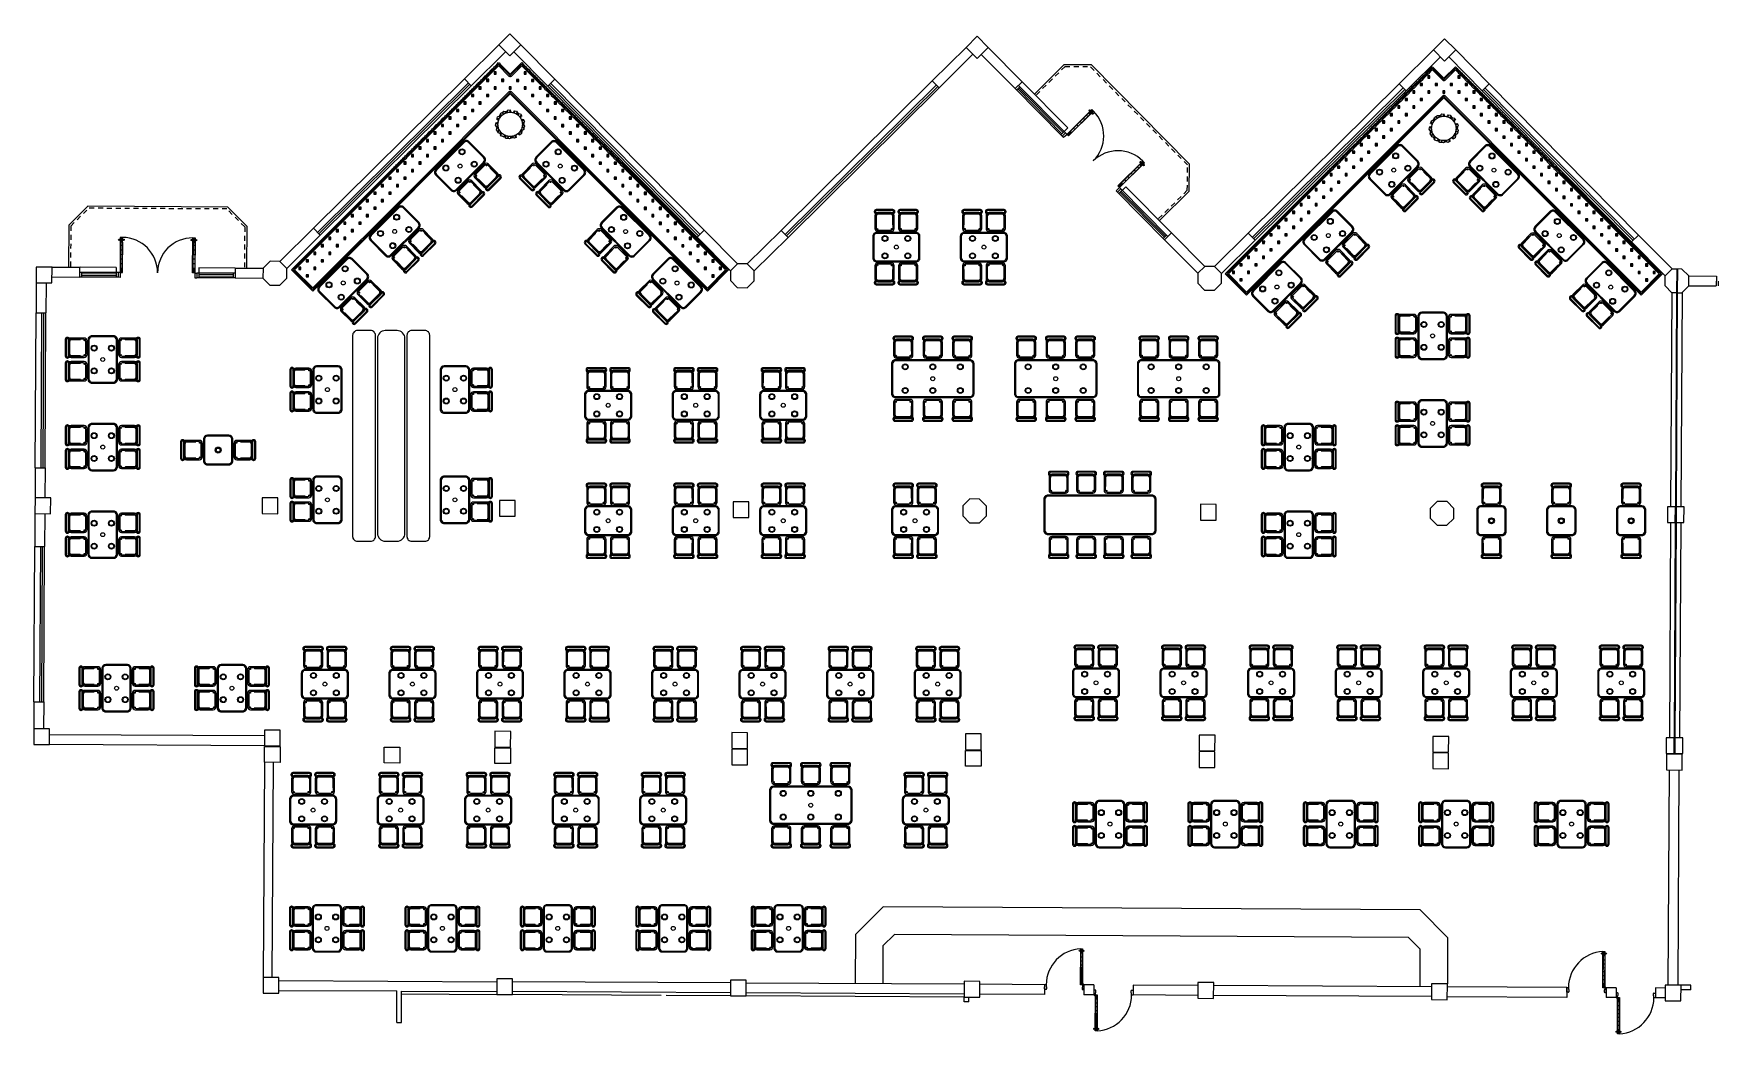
# Model space of a CAD drawing. Header units: metres. Extents: x 2232.4 to 2275.2, y 411.9 to 437.5.
import ezdxf

# ---------------------------------------------------------------- set-up
doc = ezdxf.new("R2010")
doc.units = ezdxf.units.M
doc.linetypes.add('HIDDEN2', pattern=[0.1875, 0.125, -0.0625])
for name, color, linetype in [('CL', 40, 'Continuous'), ('DOOR', 5, 'Continuous'), ('ELEV', 4, 'Continuous'), ('FR', 60, 'Continuous'), ('HIDDEN', 9, 'HIDDEN2'), ('RP_CHAIRS', 7, 'Continuous'), ('RP_TABLES', 7, 'Continuous'), ('SC_BENCH', 7, 'Continuous'), ('SC_PLANT', 3, 'Continuous'), ('WALL NEW', 40, 'Continuous')]:
    doc.layers.add(name, color=color, linetype=linetype)
for name, color, linetype, lineweight in [('NC_N1_BANQUETTES', 7, 'Continuous', 13), ('NC_N1_PLANTS', 7, 'Continuous', 13), ('NC_N1_TABLES', 7, 'Continuous', 13)]:
    doc.layers.add(name, color=color, linetype=linetype, lineweight=lineweight)

# ---------------------------------------------------------------- blocks, each defined once
blk = doc.blocks.new('RP_MODERN_EXTENDED_TRIANGLE_L')
at = {"color": 0, "linetype": 'Continuous', "lineweight": -2}
for points in [[(7.89, 0.8), (7.89, 0.035), (4.35, 0.035), (4.289, 0.035), (4.289, 0.027), (4.28, 0.027), (4.28, 0.035), (4.209, 0.035), (4.209, 0.027), (4.2, 0.027), (4.2, 0.035), (4.129, 0.035), (4.129, 0.027), (4.12, 0.027), (4.12, 0.035), (4.1, 0.035), (4.049, 0.035), (4.049, 0.027), (4.04, 0.027), (4.04, 0.035), (3.969, 0.035), (3.969, 0.027), (3.96, 0.027), (3.96, 0.035), (3.889, 0.035), (3.889, 0.027), (3.88, 0.027), (3.88, 0.035), (3.809, 0.035), (3.809, 0.027), (3.8, 0.027), (3.8, 0.035), (3.729, 0.035), (3.729, 0.027), (3.72, 0.027), (3.72, 0.035), (3.649, 0.035), (3.649, 0.027), (3.64, 0.027), (3.64, 0.035), (3.569, 0.035), (3.569, 0.027), (3.56, 0.027), (3.56, 0.035), (3.489, 0.035), (3.489, 0.027), (3.48, 0.027), (3.48, 0.035), (3.409, 0.035), (3.409, 0.027), (3.4, 0.027), (3.4, 0.035), (3.329, 0.035), (3.329, 0.027), (3.32, 0.027), (3.32, 0.035), (3.249, 0.035), (3.249, 0.027), (3.24, 0.027), (3.24, 0.035), (3.169, 0.035), (3.169, 0.027), (3.16, 0.027), (3.16, 0.035), (3.089, 0.035), (3.089, 0.027), (3.08, 0.027), (3.08, 0.035), (3.009, 0.035), (3.009, 0.027), (3, 0.027), (3, 0.035), (2.929, 0.035), (2.929, 0.027), (2.92, 0.027), (2.92, 0.035), (2.849, 0.035), (2.849, 0.027), (2.84, 0.027), (2.84, 0.035), (2.769, 0.035), (2.769, 0.027), (2.76, 0.027), (2.76, 0.035), (2.689, 0.035), (2.689, 0.027), (2.68, 0.027), (2.68, 0.035), (2.609, 0.035), (2.609, 0.027), (2.6, 0.027), (2.6, 0.035), (2.529, 0.035), (2.529, 0.027), (2.52, 0.027), (2.52, 0.035), (2.449, 0.035), (2.449, 0.027), (2.44, 0.027), (2.44, 0.035), (2.369, 0.035), (2.369, 0.027), (2.36, 0.027), (2.36, 0.035), (2.289, 0.035), (2.289, 0.027), (2.28, 0.027), (2.28, 0.035), (2.209, 0.035), (2.209, 0.027), (2.2, 0.027), (2.2, 0.035), (2.129, 0.035), (2.129, 0.027), (2.12, 0.027), (2.12, 0.035), (2.049, 0.035), (2.049, 0.027), (2.04, 0.027), (2.04, 0.035), (1.969, 0.035), (1.969, 0.027), (1.96, 0.027), (1.96, 0.035), (1.889, 0.035), (1.889, 0.027), (1.88, 0.027), (1.88, 0.035), (1.809, 0.035), (1.809, 0.027), (1.8, 0.027), (1.8, 0.035), (1.729, 0.035), (1.729, 0.027), (1.72, 0.027), (1.72, 0.035), (1.649, 0.035), (1.649, 0.027), (1.64, 0.027), (1.64, 0.035), (1.569, 0.035), (1.569, 0.027), (1.56, 0.027), (1.56, 0.035), (1.489, 0.035), (1.489, 0.027), (1.48, 0.027), (1.48, 0.035), (1.409, 0.035), (1.409, 0.027), (1.4, 0.027), (1.4, 0.035), (1.329, 0.035), (1.329, 0.027), (1.32, 0.027), (1.32, 0.035), (1.249, 0.035), (1.249, 0.027), (1.24, 0.027), (1.24, 0.035), (1.169, 0.035), (1.169, 0.027), (1.16, 0.027), (1.16, 0.035), (1.089, 0.035), (1.089, 0.027), (1.08, 0.027), (1.08, 0.035), (1.009, 0.035), (1.009, 0.027), (1, 0.027), (1, 0.035), (0.929, 0.035), (0.929, 0.027), (0.92, 0.027), (0.92, 0.035), (0.849, 0.035), (0.849, 0.027), (0.84, 0.027), (0.84, 0.035), (0.769, 0.035), (0.769, 0.027), (0.76, 0.027), (0.76, 0.035), (0.689, 0.035), (0.689, 0.027), (0.68, 0.027), (0.68, 0.035), (0.609, 0.035), (0.609, 0.027), (0.6, 0.027), (0.6, 0.035), (0.529, 0.035), (0.529, 0.027), (0.52, 0.027), (0.52, 0.035), (0.45, 0.035), (0.45, 0.048), (0.448, 0.048), (0.448, 0.092), (0.45, 0.092), (0.45, 0.45), (0.035, 0.45), (0.035, 0.52), (0.027, 0.52), (0.027, 0.529), (0.035, 0.529), (0.035, 0.6), (0.027, 0.6), (0.027, 0.609), (0.035, 0.609), (0.035, 0.68), (0.027, 0.68), (0.027, 0.689), (0.035, 0.689), (0.035, 0.76), (0.027, 0.76), (0.027, 0.769), (0.035, 0.769), (0.035, 0.84), (0.027, 0.84), (0.027, 0.849), (0.035, 0.849), (0.035, 0.92), (0.027, 0.92), (0.027, 0.929), (0.035, 0.929), (0.035, 1), (0.027, 1), (0.027, 1.009), (0.035, 1.009), (0.035, 1.08), (0.027, 1.08), (0.027, 1.089), (0.035, 1.089), (0.035, 1.16), (0.027, 1.16), (0.027, 1.169), (0.035, 1.169), (0.035, 1.24), (0.027, 1.24), (0.027, 1.249), (0.035, 1.249), (0.035, 1.32), (0.027, 1.32), (0.027, 1.329), (0.035, 1.329), (0.035, 1.4), (0.027, 1.4), (0.027, 1.409), (0.035, 1.409), (0.035, 1.48), (0.027, 1.48), (0.027, 1.489), (0.035, 1.489), (0.035, 1.56), (0.027, 1.56), (0.027, 1.569), (0.035, 1.569), (0.035, 1.64), (0.027, 1.64), (0.027, 1.649), (0.035, 1.649), (0.035, 1.72), (0.027, 1.72), (0.027, 1.729), (0.035, 1.729), (0.035, 1.8), (0.027, 1.8), (0.027, 1.809), (0.035, 1.809), (0.035, 1.88), (0.027, 1.88), (0.027, 1.889), (0.035, 1.889), (0.035, 1.96), (0.027, 1.96), (0.027, 1.969), (0.035, 1.969), (0.035, 2.04), (0.027, 2.04), (0.027, 2.049), (0.035, 2.049), (0.035, 2.12), (0.027, 2.12), (0.027, 2.129), (0.035, 2.129), (0.035, 2.2), (0.027, 2.2), (0.027, 2.209), (0.035, 2.209), (0.035, 2.28), (0.027, 2.28), (0.027, 2.289), (0.035, 2.289), (0.035, 2.36), (0.027, 2.36), (0.027, 2.369), (0.035, 2.369), (0.035, 2.44), (0.027, 2.44), (0.027, 2.449), (0.035, 2.449), (0.035, 2.52), (0.027, 2.52), (0.027, 2.529), (0.035, 2.529), (0.035, 2.6), (0.027, 2.6), (0.027, 2.609), (0.035, 2.609), (0.035, 2.68), (0.027, 2.68), (0.027, 2.689), (0.035, 2.689), (0.035, 2.76), (0.027, 2.76), (0.027, 2.769), (0.035, 2.769), (0.035, 2.84), (0.027, 2.84), (0.027, 2.849), (0.035, 2.849), (0.035, 2.92), (0.027, 2.92), (0.027, 2.929), (0.035, 2.929), (0.035, 3), (0.027, 3), (0.027, 3.009), (0.035, 3.009), (0.035, 3.08), (0.027, 3.08), (0.027, 3.089), (0.035, 3.089), (0.035, 3.16), (0.027, 3.16), (0.027, 3.169), (0.035, 3.169), (0.035, 3.24), (0.027, 3.24), (0.027, 3.249), (0.035, 3.249), (0.035, 3.32), (0.027, 3.32), (0.027, 3.329), (0.035, 3.329), (0.035, 3.4), (0.027, 3.4), (0.027, 3.409), (0.035, 3.409), (0.035, 3.48), (0.027, 3.48), (0.027, 3.489), (0.035, 3.489), (0.035, 3.56), (0.027, 3.56), (0.027, 3.569), (0.035, 3.569), (0.035, 3.64), (0.027, 3.64), (0.027, 3.649), (0.035, 3.649), (0.035, 3.72), (0.027, 3.72), (0.027, 3.729), (0.035, 3.729), (0.035, 3.8), (0.027, 3.8), (0.027, 3.809), (0.035, 3.809), (0.035, 3.88), (0.027, 3.88), (0.027, 3.889), (0.035, 3.889), (0.035, 3.96), (0.027, 3.96), (0.027, 3.969), (0.035, 3.969), (0.035, 4.04), (0.027, 4.04), (0.027, 4.049), (0.035, 4.049), (0.035, 4.1), (0.035, 4.12), (0.027, 4.12), (0.027, 4.129), (0.035, 4.129), (0.035, 4.2), (0.027, 4.2), (0.027, 4.209), (0.035, 4.209), (0.035, 4.28), (0.027, 4.28), (0.027, 4.289), (0.035, 4.289), (0.035, 4.35), (0.035, 7.89), (0.8, 7.89), (0.8, 4.35), (0.8, 4.1), (0.8, 0.8), (4.1, 0.8), (4.35, 0.8)], [(7.865, 0.775), (7.865, 0.06), (4.289, 0.06), (4.287, 0.06), (4.285, 0.06), (4.282, 0.06), (4.28, 0.06), (4.209, 0.06), (4.207, 0.06), (4.205, 0.06), (4.202, 0.06), (4.2, 0.06), (4.129, 0.06), (4.127, 0.06), (4.124, 0.06), (4.122, 0.06), (4.12, 0.06), (4.1, 0.06), (4.1, 0.06), (4.049, 0.06), (4.047, 0.06), (4.045, 0.06), (4.042, 0.06), (4.04, 0.06), (3.969, 0.06), (3.967, 0.06), (3.965, 0.06), (3.962, 0.06), (3.96, 0.06), (3.889, 0.06), (3.887, 0.06), (3.885, 0.06), (3.882, 0.06), (3.88, 0.06), (3.809, 0.06), (3.807, 0.06), (3.804, 0.06), (3.802, 0.06), (3.8, 0.06), (3.729, 0.06), (3.727, 0.06), (3.724, 0.06), (3.722, 0.06), (3.72, 0.06), (3.649, 0.06), (3.647, 0.06), (3.644, 0.06), (3.642, 0.06), (3.64, 0.06), (3.569, 0.06), (3.567, 0.06), (3.564, 0.06), (3.562, 0.06), (3.56, 0.06), (3.489, 0.06), (3.487, 0.06), (3.485, 0.06), (3.482, 0.06), (3.48, 0.06), (3.409, 0.06), (3.407, 0.06), (3.405, 0.06), (3.402, 0.06), (3.4, 0.06), (3.329, 0.06), (3.327, 0.06), (3.325, 0.06), (3.322, 0.06), (3.32, 0.06), (3.249, 0.06), (3.247, 0.06), (3.244, 0.06), (3.242, 0.06), (3.24, 0.06), (3.169, 0.06), (3.167, 0.06), (3.164, 0.06), (3.162, 0.06), (3.16, 0.06), (3.089, 0.06), (3.087, 0.06), (3.084, 0.06), (3.082, 0.06), (3.08, 0.06), (3.009, 0.06), (3.007, 0.06), (3.005, 0.06), (3.002, 0.06), (3, 0.06), (2.929, 0.06), (2.927, 0.06), (2.925, 0.06), (2.922, 0.06), (2.92, 0.06), (2.849, 0.06), (2.847, 0.06), (2.845, 0.06), (2.842, 0.06), (2.84, 0.06), (2.769, 0.06), (2.767, 0.06), (2.764, 0.06), (2.762, 0.06), (2.76, 0.06), (2.689, 0.06), (2.687, 0.06), (2.684, 0.06), (2.682, 0.06), (2.68, 0.06), (2.609, 0.06), (2.607, 0.06), (2.604, 0.06), (2.602, 0.06), (2.6, 0.06), (2.529, 0.06), (2.527, 0.06), (2.525, 0.06), (2.522, 0.06), (2.52, 0.06), (2.449, 0.06), (2.447, 0.06), (2.445, 0.06), (2.442, 0.06), (2.44, 0.06), (2.369, 0.06), (2.367, 0.06), (2.365, 0.06), (2.362, 0.06), (2.36, 0.06), (2.289, 0.06), (2.287, 0.06), (2.284, 0.06), (2.282, 0.06), (2.28, 0.06), (2.209, 0.06), (2.207, 0.06), (2.204, 0.06), (2.202, 0.06), (2.2, 0.06), (2.129, 0.06), (2.127, 0.06), (2.124, 0.06), (2.122, 0.06), (2.12, 0.06), (2.049, 0.06), (2.047, 0.06), (2.045, 0.06), (2.042, 0.06), (2.04, 0.06), (1.969, 0.06), (1.967, 0.06), (1.964, 0.06), (1.962, 0.06), (1.96, 0.06), (1.889, 0.06), (1.887, 0.06), (1.885, 0.06), (1.882, 0.06), (1.88, 0.06), (1.809, 0.06), (1.807, 0.06), (1.804, 0.06), (1.802, 0.06), (1.8, 0.06), (1.729, 0.06), (1.727, 0.06), (1.724, 0.06), (1.722, 0.06), (1.72, 0.06), (1.649, 0.06), (1.647, 0.06), (1.645, 0.06), (1.642, 0.06), (1.64, 0.06), (1.569, 0.06), (1.567, 0.06), (1.565, 0.06), (1.562, 0.06), (1.56, 0.06), (1.489, 0.06), (1.487, 0.06), (1.484, 0.06), (1.482, 0.06), (1.48, 0.06), (1.409, 0.06), (1.407, 0.06), (1.405, 0.06), (1.402, 0.06), (1.4, 0.06), (1.329, 0.06), (1.327, 0.06), (1.325, 0.06), (1.322, 0.06), (1.32, 0.06), (1.249, 0.06), (1.247, 0.06), (1.244, 0.06), (1.242, 0.06), (1.24, 0.06), (1.169, 0.06), (1.167, 0.06), (1.165, 0.06), (1.162, 0.06), (1.16, 0.06), (1.089, 0.06), (1.087, 0.06), (1.085, 0.06), (1.082, 0.06), (1.08, 0.06), (1.009, 0.06), (1.007, 0.06), (1.004, 0.06), (1.002, 0.06), (1, 0.06), (0.929, 0.06), (0.927, 0.06), (0.924, 0.06), (0.922, 0.06), (0.92, 0.06), (0.849, 0.06), (0.847, 0.06), (0.844, 0.06), (0.842, 0.06), (0.84, 0.06), (0.769, 0.06), (0.767, 0.06), (0.764, 0.06), (0.762, 0.06), (0.76, 0.06), (0.689, 0.06), (0.687, 0.06), (0.684, 0.06), (0.682, 0.06), (0.68, 0.06), (0.609, 0.06), (0.607, 0.06), (0.605, 0.06), (0.602, 0.06), (0.6, 0.06), (0.529, 0.06), (0.527, 0.06), (0.524, 0.06), (0.522, 0.06), (0.52, 0.06), (0.473, 0.06), (0.473, 0.082), (0.473, 0.082), (0.474, 0.085), (0.475, 0.087), (0.475, 0.09), (0.475, 0.092), (0.475, 0.45), (0.475, 0.452), (0.475, 0.455), (0.474, 0.457), (0.473, 0.46), (0.472, 0.462), (0.471, 0.464), (0.469, 0.466), (0.468, 0.468), (0.466, 0.469), (0.464, 0.471), (0.462, 0.472), (0.46, 0.473), (0.457, 0.474), (0.455, 0.475), (0.452, 0.475), (0.45, 0.475), (0.06, 0.475), (0.06, 0.52), (0.06, 0.522), (0.06, 0.524), (0.06, 0.527), (0.06, 0.529), (0.06, 0.6), (0.06, 0.602), (0.06, 0.605), (0.06, 0.607), (0.06, 0.609), (0.06, 0.68), (0.06, 0.682), (0.06, 0.684), (0.06, 0.687), (0.06, 0.689), (0.06, 0.76), (0.06, 0.762), (0.06, 0.764), (0.06, 0.767), (0.06, 0.769), (0.06, 0.84), (0.06, 0.842), (0.06, 0.844), (0.06, 0.847), (0.06, 0.849), (0.06, 0.92), (0.06, 0.922), (0.06, 0.924), (0.06, 0.927), (0.06, 0.929), (0.06, 1), (0.06, 1.002), (0.06, 1.004), (0.06, 1.007), (0.06, 1.009), (0.06, 1.08), (0.06, 1.082), (0.06, 1.085), (0.06, 1.087), (0.06, 1.089), (0.06, 1.16), (0.06, 1.162), (0.06, 1.165), (0.06, 1.167), (0.06, 1.169), (0.06, 1.24), (0.06, 1.242), (0.06, 1.244), (0.06, 1.247), (0.06, 1.249), (0.06, 1.32), (0.06, 1.322), (0.06, 1.325), (0.06, 1.327), (0.06, 1.329), (0.06, 1.4), (0.06, 1.402), (0.06, 1.405), (0.06, 1.407), (0.06, 1.409), (0.06, 1.48), (0.06, 1.482), (0.06, 1.484), (0.06, 1.487), (0.06, 1.489), (0.06, 1.56), (0.06, 1.562), (0.06, 1.565), (0.06, 1.567), (0.06, 1.569), (0.06, 1.64), (0.06, 1.642), (0.06, 1.645), (0.06, 1.647), (0.06, 1.649), (0.06, 1.72), (0.06, 1.722), (0.06, 1.724), (0.06, 1.727), (0.06, 1.729), (0.06, 1.8), (0.06, 1.802), (0.06, 1.804), (0.06, 1.807), (0.06, 1.809), (0.06, 1.88), (0.06, 1.882), (0.06, 1.885), (0.06, 1.887), (0.06, 1.889), (0.06, 1.96), (0.06, 1.962), (0.06, 1.964), (0.06, 1.967), (0.06, 1.969), (0.06, 2.04), (0.06, 2.042), (0.06, 2.045), (0.06, 2.047), (0.06, 2.049), (0.06, 2.12), (0.06, 2.122), (0.06, 2.124), (0.06, 2.127), (0.06, 2.129), (0.06, 2.2), (0.06, 2.202), (0.06, 2.204), (0.06, 2.207), (0.06, 2.209), (0.06, 2.28), (0.06, 2.282), (0.06, 2.284), (0.06, 2.287), (0.06, 2.289), (0.06, 2.36), (0.06, 2.362), (0.06, 2.365), (0.06, 2.367), (0.06, 2.369), (0.06, 2.44), (0.06, 2.442), (0.06, 2.445), (0.06, 2.447), (0.06, 2.449), (0.06, 2.52), (0.06, 2.522), (0.06, 2.525), (0.06, 2.527), (0.06, 2.529), (0.06, 2.6), (0.06, 2.602), (0.06, 2.604), (0.06, 2.607), (0.06, 2.609), (0.06, 2.68), (0.06, 2.682), (0.06, 2.684), (0.06, 2.687), (0.06, 2.689), (0.06, 2.76), (0.06, 2.762), (0.06, 2.764), (0.06, 2.767), (0.06, 2.769), (0.06, 2.84), (0.06, 2.842), (0.06, 2.845), (0.06, 2.847), (0.06, 2.849), (0.06, 2.92), (0.06, 2.922), (0.06, 2.925), (0.06, 2.927), (0.06, 2.929), (0.06, 3), (0.06, 3.002), (0.06, 3.005), (0.06, 3.007), (0.06, 3.009), (0.06, 3.08), (0.06, 3.082), (0.06, 3.084), (0.06, 3.087), (0.06, 3.089), (0.06, 3.16), (0.06, 3.162), (0.06, 3.164), (0.06, 3.167), (0.06, 3.169), (0.06, 3.24), (0.06, 3.242), (0.06, 3.244), (0.06, 3.247), (0.06, 3.249), (0.06, 3.32), (0.06, 3.322), (0.06, 3.325), (0.06, 3.327), (0.06, 3.329), (0.06, 3.4), (0.06, 3.402), (0.06, 3.405), (0.06, 3.407), (0.06, 3.409), (0.06, 3.48), (0.06, 3.482), (0.06, 3.485), (0.06, 3.487), (0.06, 3.489), (0.06, 3.56), (0.06, 3.562), (0.06, 3.564), (0.06, 3.567), (0.06, 3.569), (0.06, 3.64), (0.06, 3.642), (0.06, 3.644), (0.06, 3.647), (0.06, 3.649), (0.06, 3.72), (0.06, 3.722), (0.06, 3.724), (0.06, 3.727), (0.06, 3.729), (0.06, 3.8), (0.06, 3.802), (0.06, 3.804), (0.06, 3.807), (0.06, 3.809), (0.06, 3.88), (0.06, 3.882), (0.06, 3.885), (0.06, 3.887), (0.06, 3.889), (0.06, 3.96), (0.06, 3.962), (0.06, 3.965), (0.06, 3.967), (0.06, 3.969), (0.06, 4.04), (0.06, 4.042), (0.06, 4.045), (0.06, 4.047), (0.06, 4.049), (0.06, 4.1), (0.06, 4.1), (0.06, 4.12), (0.06, 4.122), (0.06, 4.124), (0.06, 4.127), (0.06, 4.129), (0.06, 4.2), (0.06, 4.202), (0.06, 4.205), (0.06, 4.207), (0.06, 4.209), (0.06, 4.28), (0.06, 4.282), (0.06, 4.285), (0.06, 4.287), (0.06, 4.289), (0.06, 7.865), (0.775, 7.865), (0.775, 4.325), (0.775, 4.1), (0.775, 0.8), (0.775, 0.798), (0.775, 0.795), (0.776, 0.793), (0.777, 0.79), (0.778, 0.788), (0.779, 0.786), (0.781, 0.784), (0.782, 0.782), (0.784, 0.781), (0.786, 0.779), (0.788, 0.778), (0.79, 0.777), (0.793, 0.776), (0.795, 0.775), (0.798, 0.775), (0.8, 0.775), (4.1, 0.775), (4.325, 0.775)], [(7.835, 0.745), (7.835, 0.09), (4.295, 0.09), (4.289, 0.09), (4.285, 0.09), (4.28, 0.09), (4.209, 0.09), (4.205, 0.09), (4.2, 0.09), (4.129, 0.09), (4.124, 0.09), (4.12, 0.09), (4.1, 0.09), (4.049, 0.09), (4.045, 0.09), (4.04, 0.09), (3.969, 0.09), (3.965, 0.09), (3.96, 0.09), (3.889, 0.09), (3.885, 0.09), (3.88, 0.09), (3.809, 0.09), (3.804, 0.09), (3.8, 0.09), (3.729, 0.09), (3.724, 0.09), (3.72, 0.09), (3.649, 0.09), (3.644, 0.09), (3.64, 0.09), (3.569, 0.09), (3.564, 0.09), (3.56, 0.09), (3.489, 0.09), (3.485, 0.09), (3.48, 0.09), (3.409, 0.09), (3.405, 0.09), (3.4, 0.09), (3.329, 0.09), (3.325, 0.09), (3.32, 0.09), (3.249, 0.09), (3.244, 0.09), (3.24, 0.09), (3.169, 0.09), (3.164, 0.09), (3.16, 0.09), (3.089, 0.09), (3.084, 0.09), (3.08, 0.09), (3.009, 0.09), (3.005, 0.09), (3, 0.09), (2.929, 0.09), (2.925, 0.09), (2.92, 0.09), (2.849, 0.09), (2.845, 0.09), (2.84, 0.09), (2.769, 0.09), (2.764, 0.09), (2.76, 0.09), (2.689, 0.09), (2.684, 0.09), (2.68, 0.09), (2.609, 0.09), (2.604, 0.09), (2.6, 0.09), (2.529, 0.09), (2.525, 0.09), (2.52, 0.09), (2.449, 0.09), (2.445, 0.09), (2.44, 0.09), (2.369, 0.09), (2.365, 0.09), (2.36, 0.09), (2.289, 0.09), (2.284, 0.09), (2.28, 0.09), (2.209, 0.09), (2.204, 0.09), (2.2, 0.09), (2.129, 0.09), (2.124, 0.09), (2.12, 0.09), (2.049, 0.09), (2.045, 0.09), (2.04, 0.09), (1.969, 0.09), (1.964, 0.09), (1.96, 0.09), (1.889, 0.09), (1.885, 0.09), (1.88, 0.09), (1.809, 0.09), (1.804, 0.09), (1.8, 0.09), (1.729, 0.09), (1.724, 0.09), (1.72, 0.09), (1.649, 0.09), (1.645, 0.09), (1.64, 0.09), (1.569, 0.09), (1.565, 0.09), (1.56, 0.09), (1.489, 0.09), (1.484, 0.09), (1.48, 0.09), (1.409, 0.09), (1.405, 0.09), (1.4, 0.09), (1.329, 0.09), (1.325, 0.09), (1.32, 0.09), (1.249, 0.09), (1.244, 0.09), (1.24, 0.09), (1.169, 0.09), (1.165, 0.09), (1.16, 0.09), (1.089, 0.09), (1.085, 0.09), (1.08, 0.09), (1.009, 0.09), (1.004, 0.09), (1, 0.09), (0.929, 0.09), (0.924, 0.09), (0.92, 0.09), (0.849, 0.09), (0.844, 0.09), (0.84, 0.09), (0.769, 0.09), (0.764, 0.09), (0.76, 0.09), (0.689, 0.09), (0.684, 0.09), (0.68, 0.09), (0.609, 0.09), (0.605, 0.09), (0.6, 0.09), (0.529, 0.09), (0.524, 0.09), (0.52, 0.09), (0.505, 0.09), (0.505, 0.092), (0.505, 0.45), (0.505, 0.455), (0.504, 0.461), (0.503, 0.466), (0.501, 0.471), (0.499, 0.476), (0.496, 0.481), (0.493, 0.485), (0.489, 0.489), (0.485, 0.493), (0.481, 0.496), (0.476, 0.499), (0.471, 0.501), (0.466, 0.503), (0.461, 0.504), (0.455, 0.505), (0.45, 0.505), (0.09, 0.505), (0.09, 0.52), (0.09, 0.524), (0.09, 0.529), (0.09, 0.6), (0.09, 0.605), (0.09, 0.609), (0.09, 0.68), (0.09, 0.684), (0.09, 0.689), (0.09, 0.76), (0.09, 0.764), (0.09, 0.769), (0.09, 0.84), (0.09, 0.844), (0.09, 0.849), (0.09, 0.92), (0.09, 0.924), (0.09, 0.929), (0.09, 1), (0.09, 1.004), (0.09, 1.009), (0.09, 1.08), (0.09, 1.085), (0.09, 1.089), (0.09, 1.16), (0.09, 1.165), (0.09, 1.169), (0.09, 1.24), (0.09, 1.244), (0.09, 1.249), (0.09, 1.32), (0.09, 1.325), (0.09, 1.329), (0.09, 1.4), (0.09, 1.405), (0.09, 1.409), (0.09, 1.48), (0.09, 1.484), (0.09, 1.489), (0.09, 1.56), (0.09, 1.565), (0.09, 1.569), (0.09, 1.64), (0.09, 1.645), (0.09, 1.649), (0.09, 1.72), (0.09, 1.724), (0.09, 1.729), (0.09, 1.8), (0.09, 1.804), (0.09, 1.809), (0.09, 1.88), (0.09, 1.885), (0.09, 1.889), (0.09, 1.96), (0.09, 1.964), (0.09, 1.969), (0.09, 2.04), (0.09, 2.045), (0.09, 2.049), (0.09, 2.12), (0.09, 2.124), (0.09, 2.129), (0.09, 2.2), (0.09, 2.204), (0.09, 2.209), (0.09, 2.28), (0.09, 2.284), (0.09, 2.289), (0.09, 2.36), (0.09, 2.365), (0.09, 2.369), (0.09, 2.44), (0.09, 2.445), (0.09, 2.449), (0.09, 2.52), (0.09, 2.525), (0.09, 2.529), (0.09, 2.6), (0.09, 2.604), (0.09, 2.609), (0.09, 2.68), (0.09, 2.684), (0.09, 2.689), (0.09, 2.76), (0.09, 2.764), (0.09, 2.769), (0.09, 2.84), (0.09, 2.845), (0.09, 2.849), (0.09, 2.92), (0.09, 2.925), (0.09, 2.929), (0.09, 3), (0.09, 3.005), (0.09, 3.009), (0.09, 3.08), (0.09, 3.084), (0.09, 3.089), (0.09, 3.16), (0.09, 3.164), (0.09, 3.169), (0.09, 3.24), (0.09, 3.244), (0.09, 3.249), (0.09, 3.32), (0.09, 3.325), (0.09, 3.329), (0.09, 3.4), (0.09, 3.405), (0.09, 3.409), (0.09, 3.48), (0.09, 3.485), (0.09, 3.489), (0.09, 3.56), (0.09, 3.564), (0.09, 3.569), (0.09, 3.64), (0.09, 3.644), (0.09, 3.649), (0.09, 3.72), (0.09, 3.724), (0.09, 3.729), (0.09, 3.8), (0.09, 3.804), (0.09, 3.809), (0.09, 3.88), (0.09, 3.885), (0.09, 3.889), (0.09, 3.96), (0.09, 3.965), (0.09, 3.969), (0.09, 4.04), (0.09, 4.045), (0.09, 4.049), (0.09, 4.1), (0.09, 4.12), (0.09, 4.124), (0.09, 4.129), (0.09, 4.2), (0.09, 4.205), (0.09, 4.209), (0.09, 4.28), (0.09, 4.285), (0.09, 4.289), (0.09, 4.295), (0.09, 7.835), (0.745, 7.835), (0.745, 4.295), (0.745, 4.1), (0.745, 0.8), (0.745, 0.795), (0.746, 0.789), (0.747, 0.784), (0.749, 0.779), (0.751, 0.774), (0.754, 0.769), (0.757, 0.765), (0.761, 0.761), (0.765, 0.757), (0.769, 0.754), (0.774, 0.751), (0.779, 0.749), (0.784, 0.747), (0.789, 0.746), (0.795, 0.745), (0.8, 0.745), (4.1, 0.745), (4.295, 0.745)], [(0.157, 4.167), (0.197, 4.207), (0.157, 4.247), (0.117, 4.207)], [(0.157, 3.897), (0.197, 3.937), (0.157, 3.977), (0.117, 3.937)], [(0.165, 4.207), (0.165, 4.206), (0.165, 4.205), (0.165, 4.205), (0.164, 4.204), (0.164, 4.203), (0.164, 4.203), (0.163, 4.202), (0.163, 4.201), (0.162, 4.201), (0.161, 4.2), (0.161, 4.2), (0.16, 4.2), (0.159, 4.199), (0.159, 4.199), (0.158, 4.199), (0.157, 4.199), (0.156, 4.199), (0.155, 4.199), (0.155, 4.199), (0.154, 4.2), (0.153, 4.2), (0.153, 4.2), (0.152, 4.201), (0.151, 4.201), (0.151, 4.202), (0.15, 4.203), (0.15, 4.203), (0.15, 4.204), (0.149, 4.205), (0.149, 4.205), (0.149, 4.206), (0.149, 4.207), (0.149, 4.208), (0.149, 4.209), (0.149, 4.209), (0.15, 4.21), (0.15, 4.211), (0.15, 4.211), (0.151, 4.212), (0.151, 4.213), (0.152, 4.213), (0.153, 4.214), (0.153, 4.214), (0.154, 4.214), (0.155, 4.215), (0.155, 4.215), (0.156, 4.215), (0.157, 4.215), (0.158, 4.215), (0.159, 4.215), (0.159, 4.215), (0.16, 4.214), (0.161, 4.214), (0.161, 4.214), (0.162, 4.213), (0.163, 4.213), (0.163, 4.212), (0.164, 4.211), (0.164, 4.211), (0.164, 4.21), (0.165, 4.209), (0.165, 4.209), (0.165, 4.208)], [(0.165, 3.937), (0.165, 3.936), (0.165, 3.935), (0.165, 3.935), (0.164, 3.934), (0.164, 3.933), (0.164, 3.933), (0.163, 3.932), (0.163, 3.931), (0.162, 3.931), (0.161, 3.93), (0.161, 3.93), (0.16, 3.93), (0.159, 3.929), (0.159, 3.929), (0.158, 3.929), (0.157, 3.929), (0.156, 3.929), (0.155, 3.929), (0.155, 3.929), (0.154, 3.93), (0.153, 3.93), (0.153, 3.93), (0.152, 3.931), (0.151, 3.931), (0.151, 3.932), (0.15, 3.933), (0.15, 3.933), (0.15, 3.934), (0.149, 3.935), (0.149, 3.935), (0.149, 3.936), (0.149, 3.937), (0.149, 3.938), (0.149, 3.939), (0.149, 3.939), (0.15, 3.94), (0.15, 3.941), (0.15, 3.941), (0.151, 3.942), (0.151, 3.943), (0.152, 3.943), (0.153, 3.944), (0.153, 3.944), (0.154, 3.944), (0.155, 3.945), (0.155, 3.945), (0.156, 3.945), (0.157, 3.945), (0.158, 3.945), (0.159, 3.945), (0.159, 3.945), (0.16, 3.944), (0.161, 3.944), (0.161, 3.944), (0.162, 3.943), (0.163, 3.943), (0.163, 3.942), (0.164, 3.941), (0.164, 3.941), (0.164, 3.94), (0.165, 3.939), (0.165, 3.939), (0.165, 3.938)], [(0.427, 4.167), (0.467, 4.207), (0.427, 4.247), (0.387, 4.207)], [(0.427, 3.897), (0.467, 3.937), (0.427, 3.977), (0.387, 3.937)], [(0.435, 4.207), (0.435, 4.206), (0.435, 4.205), (0.435, 4.205), (0.434, 4.204), (0.434, 4.203), (0.434, 4.203), (0.433, 4.202), (0.433, 4.201), (0.432, 4.201), (0.431, 4.2), (0.431, 4.2), (0.43, 4.2), (0.429, 4.199), (0.429, 4.199), (0.428, 4.199), (0.427, 4.199), (0.426, 4.199), (0.425, 4.199), (0.425, 4.199), (0.424, 4.2), (0.423, 4.2), (0.423, 4.2), (0.422, 4.201), (0.421, 4.201), (0.421, 4.202), (0.42, 4.203), (0.42, 4.203), (0.42, 4.204), (0.419, 4.205), (0.419, 4.205), (0.419, 4.206), (0.419, 4.207), (0.419, 4.208), (0.419, 4.209), (0.419, 4.209), (0.42, 4.21), (0.42, 4.211), (0.42, 4.211), (0.421, 4.212), (0.421, 4.213), (0.422, 4.213), (0.423, 4.214), (0.423, 4.214), (0.424, 4.214), (0.425, 4.215), (0.425, 4.215), (0.426, 4.215), (0.427, 4.215), (0.428, 4.215), (0.429, 4.215), (0.429, 4.215), (0.43, 4.214), (0.431, 4.214), (0.431, 4.214), (0.432, 4.213), (0.433, 4.213), (0.433, 4.212), (0.434, 4.211), (0.434, 4.211), (0.434, 4.21), (0.435, 4.209), (0.435, 4.209), (0.435, 4.208)], [(0.435, 3.937), (0.435, 3.936), (0.435, 3.935), (0.435, 3.935), (0.434, 3.934), (0.434, 3.933), (0.434, 3.933), (0.433, 3.932), (0.433, 3.931), (0.432, 3.931), (0.431, 3.93), (0.431, 3.93), (0.43, 3.93), (0.429, 3.929), (0.429, 3.929), (0.428, 3.929), (0.427, 3.929), (0.426, 3.929), (0.425, 3.929), (0.425, 3.929), (0.424, 3.93), (0.423, 3.93), (0.423, 3.93), (0.422, 3.931), (0.421, 3.931), (0.421, 3.932), (0.42, 3.933), (0.42, 3.933), (0.42, 3.934), (0.419, 3.935), (0.419, 3.935), (0.419, 3.936), (0.419, 3.937), (0.419, 3.938), (0.419, 3.939), (0.419, 3.939), (0.42, 3.94), (0.42, 3.941), (0.42, 3.941), (0.421, 3.942), (0.421, 3.943), (0.422, 3.943), (0.423, 3.944), (0.423, 3.944), (0.424, 3.944), (0.425, 3.945), (0.425, 3.945), (0.426, 3.945), (0.427, 3.945), (0.428, 3.945), (0.429, 3.945), (0.429, 3.945), (0.43, 3.944), (0.431, 3.944), (0.431, 3.944), (0.432, 3.943), (0.433, 3.943), (0.433, 3.942), (0.434, 3.941), (0.434, 3.941), (0.434, 3.94), (0.435, 3.939), (0.435, 3.939), (0.435, 3.938)], [(0.157, 3.627), (0.197, 3.667), (0.157, 3.707), (0.117, 3.667)], [(0.157, 3.357), (0.197, 3.397), (0.157, 3.437), (0.117, 3.397)], [(0.165, 3.667), (0.165, 3.666), (0.165, 3.665), (0.165, 3.665), (0.164, 3.664), (0.164, 3.663), (0.164, 3.663), (0.163, 3.662), (0.163, 3.661), (0.162, 3.661), (0.161, 3.66), (0.161, 3.66), (0.16, 3.66), (0.159, 3.659), (0.159, 3.659), (0.158, 3.659), (0.157, 3.659), (0.156, 3.659), (0.155, 3.659), (0.155, 3.659), (0.154, 3.66), (0.153, 3.66), (0.153, 3.66), (0.152, 3.661), (0.151, 3.661), (0.151, 3.662), (0.15, 3.663), (0.15, 3.663), (0.15, 3.664), (0.149, 3.665), (0.149, 3.665), (0.149, 3.666), (0.149, 3.667), (0.149, 3.668), (0.149, 3.669), (0.149, 3.669), (0.15, 3.67), (0.15, 3.671), (0.15, 3.671), (0.151, 3.672), (0.151, 3.673), (0.152, 3.673), (0.153, 3.674), (0.153, 3.674), (0.154, 3.674), (0.155, 3.675), (0.155, 3.675), (0.156, 3.675), (0.157, 3.675), (0.158, 3.675), (0.159, 3.675), (0.159, 3.675), (0.16, 3.674), (0.161, 3.674), (0.161, 3.674), (0.162, 3.673), (0.163, 3.673), (0.163, 3.672), (0.164, 3.671), (0.164, 3.671), (0.164, 3.67), (0.165, 3.669), (0.165, 3.669), (0.165, 3.668)], [(0.427, 3.627), (0.467, 3.667), (0.427, 3.707), (0.387, 3.667)], [(0.427, 3.357), (0.467, 3.397), (0.427, 3.437), (0.387, 3.397)], [(0.435, 3.667), (0.435, 3.666), (0.435, 3.665), (0.435, 3.665), (0.434, 3.664), (0.434, 3.663), (0.434, 3.663), (0.433, 3.662), (0.433, 3.661), (0.432, 3.661), (0.431, 3.66), (0.431, 3.66), (0.43, 3.66), (0.429, 3.659), (0.429, 3.659), (0.428, 3.659), (0.427, 3.659), (0.426, 3.659), (0.425, 3.659), (0.425, 3.659), (0.424, 3.66), (0.423, 3.66), (0.423, 3.66), (0.422, 3.661), (0.421, 3.661), (0.421, 3.662), (0.42, 3.663), (0.42, 3.663), (0.42, 3.664), (0.419, 3.665), (0.419, 3.665), (0.419, 3.666), (0.419, 3.667), (0.419, 3.668), (0.419, 3.669), (0.419, 3.669), (0.42, 3.67), (0.42, 3.671), (0.42, 3.671), (0.421, 3.672), (0.421, 3.673), (0.422, 3.673), (0.423, 3.674), (0.423, 3.674), (0.424, 3.674), (0.425, 3.675), (0.425, 3.675), (0.426, 3.675), (0.427, 3.675), (0.428, 3.675), (0.429, 3.675), (0.429, 3.675), (0.43, 3.674), (0.431, 3.674), (0.431, 3.674), (0.432, 3.673), (0.433, 3.673), (0.433, 3.672), (0.434, 3.671), (0.434, 3.671), (0.434, 3.67), (0.435, 3.669), (0.435, 3.669), (0.435, 3.668)], [(0.157, 3.087), (0.197, 3.127), (0.157, 3.167), (0.117, 3.127)], [(0.165, 3.397), (0.165, 3.396), (0.165, 3.395), (0.165, 3.395), (0.164, 3.394), (0.164, 3.393), (0.164, 3.393), (0.163, 3.392), (0.163, 3.391), (0.162, 3.391), (0.161, 3.39), (0.161, 3.39), (0.16, 3.39), (0.159, 3.389), (0.159, 3.389), (0.158, 3.389), (0.157, 3.389), (0.156, 3.389), (0.155, 3.389), (0.155, 3.389), (0.154, 3.39), (0.153, 3.39), (0.153, 3.39), (0.152, 3.391), (0.151, 3.391), (0.151, 3.392), (0.15, 3.393), (0.15, 3.393), (0.15, 3.394), (0.149, 3.395), (0.149, 3.395), (0.149, 3.396), (0.149, 3.397), (0.149, 3.398), (0.149, 3.399), (0.149, 3.399), (0.15, 3.4), (0.15, 3.401), (0.15, 3.401), (0.151, 3.402), (0.151, 3.403), (0.152, 3.403), (0.153, 3.404), (0.153, 3.404), (0.154, 3.404), (0.155, 3.405), (0.155, 3.405), (0.156, 3.405), (0.157, 3.405), (0.158, 3.405), (0.159, 3.405), (0.159, 3.405), (0.16, 3.404), (0.161, 3.404), (0.161, 3.404), (0.162, 3.403), (0.163, 3.403), (0.163, 3.402), (0.164, 3.401), (0.164, 3.401), (0.164, 3.4), (0.165, 3.399), (0.165, 3.399), (0.165, 3.398)], [(0.165, 3.127), (0.165, 3.126), (0.165, 3.125), (0.165, 3.125), (0.164, 3.124), (0.164, 3.123), (0.164, 3.123), (0.163, 3.122), (0.163, 3.121), (0.162, 3.121), (0.161, 3.12), (0.161, 3.12), (0.16, 3.12), (0.159, 3.119), (0.159, 3.119), (0.158, 3.119), (0.157, 3.119), (0.156, 3.119), (0.155, 3.119), (0.155, 3.119), (0.154, 3.12), (0.153, 3.12), (0.153, 3.12), (0.152, 3.121), (0.151, 3.121), (0.151, 3.122), (0.15, 3.123), (0.15, 3.123), (0.15, 3.124), (0.149, 3.125), (0.149, 3.125), (0.149, 3.126), (0.149, 3.127), (0.149, 3.128), (0.149, 3.129), (0.149, 3.129), (0.15, 3.13), (0.15, 3.131), (0.15, 3.131), (0.151, 3.132), (0.151, 3.133), (0.152, 3.133), (0.153, 3.134), (0.153, 3.134), (0.154, 3.134), (0.155, 3.135), (0.155, 3.135), (0.156, 3.135), (0.157, 3.135), (0.158, 3.135), (0.159, 3.135), (0.159, 3.135), (0.16, 3.134), (0.161, 3.134), (0.161, 3.134), (0.162, 3.133), (0.163, 3.133), (0.163, 3.132), (0.164, 3.131), (0.164, 3.131), (0.164, 3.13), (0.165, 3.129), (0.165, 3.129), (0.165, 3.128)], [(0.427, 3.087), (0.467, 3.127), (0.427, 3.167), (0.387, 3.127)], [(0.435, 3.397), (0.435, 3.396), (0.435, 3.395), (0.435, 3.395), (0.434, 3.394), (0.434, 3.393), (0.434, 3.393), (0.433, 3.392), (0.433, 3.391), (0.432, 3.391), (0.431, 3.39), (0.431, 3.39), (0.43, 3.39), (0.429, 3.389), (0.429, 3.389), (0.428, 3.389), (0.427, 3.389), (0.426, 3.389), (0.425, 3.389), (0.425, 3.389), (0.424, 3.39), (0.423, 3.39), (0.423, 3.39), (0.422, 3.391), (0.421, 3.391), (0.421, 3.392), (0.42, 3.393), (0.42, 3.393), (0.42, 3.394), (0.419, 3.395), (0.419, 3.395), (0.419, 3.396), (0.419, 3.397), (0.419, 3.398), (0.419, 3.399), (0.419, 3.399), (0.42, 3.4), (0.42, 3.401), (0.42, 3.401), (0.421, 3.402), (0.421, 3.403), (0.422, 3.403), (0.423, 3.404), (0.423, 3.404), (0.424, 3.404), (0.425, 3.405), (0.425, 3.405), (0.426, 3.405), (0.427, 3.405), (0.428, 3.405), (0.429, 3.405), (0.429, 3.405), (0.43, 3.404), (0.431, 3.404), (0.431, 3.404), (0.432, 3.403), (0.433, 3.403), (0.433, 3.402), (0.434, 3.401), (0.434, 3.401), (0.434, 3.4), (0.435, 3.399), (0.435, 3.399), (0.435, 3.398)], [(0.435, 3.127), (0.435, 3.126), (0.435, 3.125), (0.435, 3.125), (0.434, 3.124), (0.434, 3.123), (0.434, 3.123), (0.433, 3.122), (0.433, 3.121), (0.432, 3.121), (0.431, 3.12), (0.431, 3.12), (0.43, 3.12), (0.429, 3.119), (0.429, 3.119), (0.428, 3.119), (0.427, 3.119), (0.426, 3.119), (0.425, 3.119), (0.425, 3.119), (0.424, 3.12), (0.423, 3.12), (0.423, 3.12), (0.422, 3.121), (0.421, 3.121), (0.421, 3.122), (0.42, 3.123), (0.42, 3.123), (0.42, 3.124), (0.419, 3.125), (0.419, 3.125), (0.419, 3.126), (0.419, 3.127), (0.419, 3.128), (0.419, 3.129), (0.419, 3.129), (0.42, 3.13), (0.42, 3.131), (0.42, 3.131), (0.421, 3.132), (0.421, 3.133), (0.422, 3.133), (0.423, 3.134), (0.423, 3.134), (0.424, 3.134), (0.425, 3.135), (0.425, 3.135), (0.426, 3.135), (0.427, 3.135), (0.428, 3.135), (0.429, 3.135), (0.429, 3.135), (0.43, 3.134), (0.431, 3.134), (0.431, 3.134), (0.432, 3.133), (0.433, 3.133), (0.433, 3.132), (0.434, 3.131), (0.434, 3.131), (0.434, 3.13), (0.435, 3.129), (0.435, 3.129), (0.435, 3.128)], [(0.157, 2.817), (0.197, 2.857), (0.157, 2.897), (0.117, 2.857)], [(0.157, 2.547), (0.197, 2.587), (0.157, 2.627), (0.117, 2.587)], [(0.165, 2.857), (0.165, 2.856), (0.165, 2.855), (0.165, 2.855), (0.164, 2.854), (0.164, 2.853), (0.164, 2.853), (0.163, 2.852), (0.163, 2.851), (0.162, 2.851), (0.161, 2.85), (0.161, 2.85), (0.16, 2.85), (0.159, 2.849), (0.159, 2.849), (0.158, 2.849), (0.157, 2.849), (0.156, 2.849), (0.155, 2.849), (0.155, 2.849), (0.154, 2.85), (0.153, 2.85), (0.153, 2.85), (0.152, 2.851), (0.151, 2.851), (0.151, 2.852), (0.15, 2.853), (0.15, 2.853), (0.15, 2.854), (0.149, 2.855), (0.149, 2.855), (0.149, 2.856), (0.149, 2.857), (0.149, 2.858), (0.149, 2.859), (0.149, 2.859), (0.15, 2.86), (0.15, 2.861), (0.15, 2.861), (0.151, 2.862), (0.151, 2.863), (0.152, 2.863), (0.153, 2.864), (0.153, 2.864), (0.154, 2.864), (0.155, 2.865), (0.155, 2.865), (0.156, 2.865), (0.157, 2.865), (0.158, 2.865), (0.159, 2.865), (0.159, 2.865), (0.16, 2.864), (0.161, 2.864), (0.161, 2.864), (0.162, 2.863), (0.163, 2.863), (0.163, 2.862), (0.164, 2.861), (0.164, 2.861), (0.164, 2.86), (0.165, 2.859), (0.165, 2.859), (0.165, 2.858)], [(0.165, 2.587), (0.165, 2.586), (0.165, 2.585), (0.165, 2.585), (0.164, 2.584), (0.164, 2.583), (0.164, 2.583), (0.163, 2.582), (0.163, 2.581), (0.162, 2.581), (0.161, 2.58), (0.161, 2.58), (0.16, 2.58), (0.159, 2.579), (0.159, 2.579), (0.158, 2.579), (0.157, 2.579), (0.156, 2.579), (0.155, 2.579), (0.155, 2.579), (0.154, 2.58), (0.153, 2.58), (0.153, 2.58), (0.152, 2.581), (0.151, 2.581), (0.151, 2.582), (0.15, 2.583), (0.15, 2.583), (0.15, 2.584), (0.149, 2.585), (0.149, 2.585), (0.149, 2.586), (0.149, 2.587), (0.149, 2.588), (0.149, 2.589), (0.149, 2.589), (0.15, 2.59), (0.15, 2.591), (0.15, 2.591), (0.151, 2.592), (0.151, 2.593), (0.152, 2.593), (0.153, 2.594), (0.153, 2.594), (0.154, 2.594), (0.155, 2.595), (0.155, 2.595), (0.156, 2.595), (0.157, 2.595), (0.158, 2.595), (0.159, 2.595), (0.159, 2.595), (0.16, 2.594), (0.161, 2.594), (0.161, 2.594), (0.162, 2.593), (0.163, 2.593), (0.163, 2.592), (0.164, 2.591), (0.164, 2.591), (0.164, 2.59), (0.165, 2.589), (0.165, 2.589), (0.165, 2.588)], [(0.427, 2.817), (0.467, 2.857), (0.427, 2.897), (0.387, 2.857)], [(0.427, 2.547), (0.467, 2.587), (0.427, 2.627), (0.387, 2.587)], [(0.435, 2.857), (0.435, 2.856), (0.435, 2.855), (0.435, 2.855), (0.434, 2.854), (0.434, 2.853), (0.434, 2.853), (0.433, 2.852), (0.433, 2.851), (0.432, 2.851), (0.431, 2.85), (0.431, 2.85), (0.43, 2.85), (0.429, 2.849), (0.429, 2.849), (0.428, 2.849), (0.427, 2.849), (0.426, 2.849), (0.425, 2.849), (0.425, 2.849), (0.424, 2.85), (0.423, 2.85), (0.423, 2.85), (0.422, 2.851), (0.421, 2.851), (0.421, 2.852), (0.42, 2.853), (0.42, 2.853), (0.42, 2.854), (0.419, 2.855), (0.419, 2.855), (0.419, 2.856), (0.419, 2.857), (0.419, 2.858), (0.419, 2.859), (0.419, 2.859), (0.42, 2.86), (0.42, 2.861), (0.42, 2.861), (0.421, 2.862), (0.421, 2.863), (0.422, 2.863), (0.423, 2.864), (0.423, 2.864), (0.424, 2.864), (0.425, 2.865), (0.425, 2.865), (0.426, 2.865), (0.427, 2.865), (0.428, 2.865), (0.429, 2.865), (0.429, 2.865), (0.43, 2.864), (0.431, 2.864), (0.431, 2.864), (0.432, 2.863), (0.433, 2.863), (0.433, 2.862), (0.434, 2.861), (0.434, 2.861), (0.434, 2.86), (0.435, 2.859), (0.435, 2.859), (0.435, 2.858)], [(0.435, 2.587), (0.435, 2.586), (0.435, 2.585), (0.435, 2.585), (0.434, 2.584), (0.434, 2.583), (0.434, 2.583), (0.433, 2.582), (0.433, 2.581), (0.432, 2.581), (0.431, 2.58), (0.431, 2.58), (0.43, 2.58), (0.429, 2.579), (0.429, 2.579), (0.428, 2.579), (0.427, 2.579), (0.426, 2.579), (0.425, 2.579), (0.425, 2.579), (0.424, 2.58), (0.423, 2.58), (0.423, 2.58), (0.422, 2.581), (0.421, 2.581), (0.421, 2.582), (0.42, 2.583), (0.42, 2.583), (0.42, 2.584), (0.419, 2.585), (0.419, 2.585), (0.419, 2.586), (0.419, 2.587), (0.419, 2.588), (0.419, 2.589), (0.419, 2.589), (0.42, 2.59), (0.42, 2.591), (0.42, 2.591), (0.421, 2.592), (0.421, 2.593), (0.422, 2.593), (0.423, 2.594), (0.423, 2.594), (0.424, 2.594), (0.425, 2.595), (0.425, 2.595), (0.426, 2.595), (0.427, 2.595), (0.428, 2.595), (0.429, 2.595), (0.429, 2.595), (0.43, 2.594), (0.431, 2.594), (0.431, 2.594), (0.432, 2.593), (0.433, 2.593), (0.433, 2.592), (0.434, 2.591), (0.434, 2.591), (0.434, 2.59), (0.435, 2.589), (0.435, 2.589), (0.435, 2.588)], [(0.157, 2.277), (0.197, 2.317), (0.157, 2.357), (0.117, 2.317)], [(0.165, 2.317), (0.165, 2.316), (0.165, 2.315), (0.165, 2.315), (0.164, 2.314), (0.164, 2.313), (0.164, 2.313), (0.163, 2.312), (0.163, 2.311), (0.162, 2.311), (0.161, 2.31), (0.161, 2.31), (0.16, 2.31), (0.159, 2.309), (0.159, 2.309), (0.158, 2.309), (0.157, 2.309), (0.156, 2.309), (0.155, 2.309), (0.155, 2.309), (0.154, 2.31), (0.153, 2.31), (0.153, 2.31), (0.152, 2.311), (0.151, 2.311), (0.151, 2.312), (0.15, 2.313), (0.15, 2.313), (0.15, 2.314), (0.149, 2.315), (0.149, 2.315), (0.149, 2.316), (0.149, 2.317), (0.149, 2.318), (0.149, 2.319), (0.149, 2.319), (0.15, 2.32), (0.15, 2.321), (0.15, 2.321), (0.151, 2.322), (0.151, 2.323), (0.152, 2.323), (0.153, 2.324), (0.153, 2.324), (0.154, 2.324), (0.155, 2.325), (0.155, 2.325), (0.156, 2.325), (0.157, 2.325), (0.158, 2.325), (0.159, 2.325), (0.159, 2.325), (0.16, 2.324), (0.161, 2.324), (0.161, 2.324), (0.162, 2.323), (0.163, 2.323), (0.163, 2.322), (0.164, 2.321), (0.164, 2.321), (0.164, 2.32), (0.165, 2.319), (0.165, 2.319), (0.165, 2.318)], [(0.427, 2.277), (0.467, 2.317), (0.427, 2.357), (0.387, 2.317)], [(0.435, 2.317), (0.435, 2.316), (0.435, 2.315), (0.435, 2.315), (0.434, 2.314), (0.434, 2.313), (0.434, 2.313), (0.433, 2.312), (0.433, 2.311), (0.432, 2.311), (0.431, 2.31), (0.431, 2.31), (0.43, 2.31), (0.429, 2.309), (0.429, 2.309), (0.428, 2.309), (0.427, 2.309), (0.426, 2.309), (0.425, 2.309), (0.425, 2.309), (0.424, 2.31), (0.423, 2.31), (0.423, 2.31), (0.422, 2.311), (0.421, 2.311), (0.421, 2.312), (0.42, 2.313), (0.42, 2.313), (0.42, 2.314), (0.419, 2.315), (0.419, 2.315), (0.419, 2.316), (0.419, 2.317), (0.419, 2.318), (0.419, 2.319), (0.419, 2.319), (0.42, 2.32), (0.42, 2.321), (0.42, 2.321), (0.421, 2.322), (0.421, 2.323), (0.422, 2.323), (0.423, 2.324), (0.423, 2.324), (0.424, 2.324), (0.425, 2.325), (0.425, 2.325), (0.426, 2.325), (0.427, 2.325), (0.428, 2.325), (0.429, 2.325), (0.429, 2.325), (0.43, 2.324), (0.431, 2.324), (0.431, 2.324), (0.432, 2.323), (0.433, 2.323), (0.433, 2.322), (0.434, 2.321), (0.434, 2.321), (0.434, 2.32), (0.435, 2.319), (0.435, 2.319), (0.435, 2.318)], [(0.157, 2.007), (0.197, 2.047), (0.157, 2.087), (0.117, 2.047)], [(0.157, 1.737), (0.197, 1.777), (0.157, 1.817), (0.117, 1.777)], [(0.165, 2.047), (0.165, 2.046), (0.165, 2.045), (0.165, 2.045), (0.164, 2.044), (0.164, 2.043), (0.164, 2.043), (0.163, 2.042), (0.163, 2.041), (0.162, 2.041), (0.161, 2.04), (0.161, 2.04), (0.16, 2.04), (0.159, 2.039), (0.159, 2.039), (0.158, 2.039), (0.157, 2.039), (0.156, 2.039), (0.155, 2.039), (0.155, 2.039), (0.154, 2.04), (0.153, 2.04), (0.153, 2.04), (0.152, 2.041), (0.151, 2.041), (0.151, 2.042), (0.15, 2.043), (0.15, 2.043), (0.15, 2.044), (0.149, 2.045), (0.149, 2.045), (0.149, 2.046), (0.149, 2.047), (0.149, 2.048), (0.149, 2.049), (0.149, 2.049), (0.15, 2.05), (0.15, 2.051), (0.15, 2.051), (0.151, 2.052), (0.151, 2.053), (0.152, 2.053), (0.153, 2.054), (0.153, 2.054), (0.154, 2.054), (0.155, 2.055), (0.155, 2.055), (0.156, 2.055), (0.157, 2.055), (0.158, 2.055), (0.159, 2.055), (0.159, 2.055), (0.16, 2.054), (0.161, 2.054), (0.161, 2.054), (0.162, 2.053), (0.163, 2.053), (0.163, 2.052), (0.164, 2.051), (0.164, 2.051), (0.164, 2.05), (0.165, 2.049), (0.165, 2.049), (0.165, 2.048)], [(0.165, 1.777), (0.165, 1.776), (0.165, 1.775), (0.165, 1.775), (0.164, 1.774), (0.164, 1.773), (0.164, 1.773), (0.163, 1.772), (0.163, 1.771), (0.162, 1.771), (0.161, 1.77), (0.161, 1.77), (0.16, 1.77), (0.159, 1.769), (0.159, 1.769), (0.158, 1.769), (0.157, 1.769), (0.156, 1.769), (0.155, 1.769), (0.155, 1.769), (0.154, 1.77), (0.153, 1.77), (0.153, 1.77), (0.152, 1.771), (0.151, 1.771), (0.151, 1.772), (0.15, 1.773), (0.15, 1.773), (0.15, 1.774), (0.149, 1.775), (0.149, 1.775), (0.149, 1.776), (0.149, 1.777), (0.149, 1.778), (0.149, 1.779), (0.149, 1.779), (0.15, 1.78), (0.15, 1.781), (0.15, 1.781), (0.151, 1.782), (0.151, 1.783), (0.152, 1.783), (0.153, 1.784), (0.153, 1.784), (0.154, 1.784), (0.155, 1.785), (0.155, 1.785), (0.156, 1.785), (0.157, 1.785), (0.158, 1.785), (0.159, 1.785), (0.159, 1.785), (0.16, 1.784), (0.161, 1.784), (0.161, 1.784), (0.162, 1.783), (0.163, 1.783), (0.163, 1.782), (0.164, 1.781), (0.164, 1.781), (0.164, 1.78), (0.165, 1.779), (0.165, 1.779), (0.165, 1.778)], [(0.427, 2.007), (0.467, 2.047), (0.427, 2.087), (0.387, 2.047)], [(0.427, 1.737), (0.467, 1.777), (0.427, 1.817), (0.387, 1.777)], [(0.435, 2.047), (0.435, 2.046), (0.435, 2.045), (0.435, 2.045), (0.434, 2.044), (0.434, 2.043), (0.434, 2.043), (0.433, 2.042), (0.433, 2.041), (0.432, 2.041), (0.431, 2.04), (0.431, 2.04), (0.43, 2.04), (0.429, 2.039), (0.429, 2.039), (0.428, 2.039), (0.427, 2.039), (0.426, 2.039), (0.425, 2.039), (0.425, 2.039), (0.424, 2.04), (0.423, 2.04), (0.423, 2.04), (0.422, 2.041), (0.421, 2.041), (0.421, 2.042), (0.42, 2.043), (0.42, 2.043), (0.42, 2.044), (0.419, 2.045), (0.419, 2.045), (0.419, 2.046), (0.419, 2.047), (0.419, 2.048), (0.419, 2.049), (0.419, 2.049), (0.42, 2.05), (0.42, 2.051), (0.42, 2.051), (0.421, 2.052), (0.421, 2.053), (0.422, 2.053), (0.423, 2.054), (0.423, 2.054), (0.424, 2.054), (0.425, 2.055), (0.425, 2.055), (0.426, 2.055), (0.427, 2.055), (0.428, 2.055), (0.429, 2.055), (0.429, 2.055), (0.43, 2.054), (0.431, 2.054), (0.431, 2.054), (0.432, 2.053), (0.433, 2.053), (0.433, 2.052), (0.434, 2.051), (0.434, 2.051), (0.434, 2.05), (0.435, 2.049), (0.435, 2.049), (0.435, 2.048)], [(0.435, 1.777), (0.435, 1.776), (0.435, 1.775), (0.435, 1.775), (0.434, 1.774), (0.434, 1.773), (0.434, 1.773), (0.433, 1.772), (0.433, 1.771), (0.432, 1.771), (0.431, 1.77), (0.431, 1.77), (0.43, 1.77), (0.429, 1.769), (0.429, 1.769), (0.428, 1.769), (0.427, 1.769), (0.426, 1.769), (0.425, 1.769), (0.425, 1.769), (0.424, 1.77), (0.423, 1.77), (0.423, 1.77), (0.422, 1.771), (0.421, 1.771), (0.421, 1.772), (0.42, 1.773), (0.42, 1.773), (0.42, 1.774), (0.419, 1.775), (0.419, 1.775), (0.419, 1.776), (0.419, 1.777), (0.419, 1.778), (0.419, 1.779), (0.419, 1.779), (0.42, 1.78), (0.42, 1.781), (0.42, 1.781), (0.421, 1.782), (0.421, 1.783), (0.422, 1.783), (0.423, 1.784), (0.423, 1.784), (0.424, 1.784), (0.425, 1.785), (0.425, 1.785), (0.426, 1.785), (0.427, 1.785), (0.428, 1.785), (0.429, 1.785), (0.429, 1.785), (0.43, 1.784), (0.431, 1.784), (0.431, 1.784), (0.432, 1.783), (0.433, 1.783), (0.433, 1.782), (0.434, 1.781), (0.434, 1.781), (0.434, 1.78), (0.435, 1.779), (0.435, 1.779), (0.435, 1.778)], [(0.157, 1.467), (0.197, 1.507), (0.157, 1.547), (0.117, 1.507)], [(0.165, 1.507), (0.165, 1.506), (0.165, 1.505), (0.165, 1.505), (0.164, 1.504), (0.164, 1.503), (0.164, 1.503), (0.163, 1.502), (0.163, 1.501), (0.162, 1.501), (0.161, 1.5), (0.161, 1.5), (0.16, 1.5), (0.159, 1.499), (0.159, 1.499), (0.158, 1.499), (0.157, 1.499), (0.156, 1.499), (0.155, 1.499), (0.155, 1.499), (0.154, 1.5), (0.153, 1.5), (0.153, 1.5), (0.152, 1.501), (0.151, 1.501), (0.151, 1.502), (0.15, 1.503), (0.15, 1.503), (0.15, 1.504), (0.149, 1.505), (0.149, 1.505), (0.149, 1.506), (0.149, 1.507), (0.149, 1.508), (0.149, 1.509), (0.149, 1.509), (0.15, 1.51), (0.15, 1.511), (0.15, 1.511), (0.151, 1.512), (0.151, 1.513), (0.152, 1.513), (0.153, 1.514), (0.153, 1.514), (0.154, 1.514), (0.155, 1.515), (0.155, 1.515), (0.156, 1.515), (0.157, 1.515), (0.158, 1.515), (0.159, 1.515), (0.159, 1.515), (0.16, 1.514), (0.161, 1.514), (0.161, 1.514), (0.162, 1.513), (0.163, 1.513), (0.163, 1.512), (0.164, 1.511), (0.164, 1.511), (0.164, 1.51), (0.165, 1.509), (0.165, 1.509), (0.165, 1.508)], [(0.427, 1.467), (0.467, 1.507), (0.427, 1.547), (0.387, 1.507)], [(0.435, 1.507), (0.435, 1.506), (0.435, 1.505), (0.435, 1.505), (0.434, 1.504), (0.434, 1.503), (0.434, 1.503), (0.433, 1.502), (0.433, 1.501), (0.432, 1.501), (0.431, 1.5), (0.431, 1.5), (0.43, 1.5), (0.429, 1.499), (0.429, 1.499), (0.428, 1.499), (0.427, 1.499), (0.426, 1.499), (0.425, 1.499), (0.425, 1.499), (0.424, 1.5), (0.423, 1.5), (0.423, 1.5), (0.422, 1.501), (0.421, 1.501), (0.421, 1.502), (0.42, 1.503), (0.42, 1.503), (0.42, 1.504), (0.419, 1.505), (0.419, 1.505), (0.419, 1.506), (0.419, 1.507), (0.419, 1.508), (0.419, 1.509), (0.419, 1.509), (0.42, 1.51), (0.42, 1.511), (0.42, 1.511), (0.421, 1.512), (0.421, 1.513), (0.422, 1.513), (0.423, 1.514), (0.423, 1.514), (0.424, 1.514), (0.425, 1.515), (0.425, 1.515), (0.426, 1.515), (0.427, 1.515), (0.428, 1.515), (0.429, 1.515), (0.429, 1.515), (0.43, 1.514), (0.431, 1.514), (0.431, 1.514), (0.432, 1.513), (0.433, 1.513), (0.433, 1.512), (0.434, 1.511), (0.434, 1.511), (0.434, 1.51), (0.435, 1.509), (0.435, 1.509), (0.435, 1.508)], [(0.157, 1.197), (0.197, 1.237), (0.157, 1.277), (0.117, 1.237)], [(0.157, 0.927), (0.197, 0.967), (0.157, 1.007), (0.117, 0.967)], [(0.165, 1.237), (0.165, 1.236), (0.165, 1.235), (0.165, 1.235), (0.164, 1.234), (0.164, 1.233), (0.164, 1.233), (0.163, 1.232), (0.163, 1.231), (0.162, 1.231), (0.161, 1.23), (0.161, 1.23), (0.16, 1.23), (0.159, 1.229), (0.159, 1.229), (0.158, 1.229), (0.157, 1.229), (0.156, 1.229), (0.155, 1.229), (0.155, 1.229), (0.154, 1.23), (0.153, 1.23), (0.153, 1.23), (0.152, 1.231), (0.151, 1.231), (0.151, 1.232), (0.15, 1.233), (0.15, 1.233), (0.15, 1.234), (0.149, 1.235), (0.149, 1.235), (0.149, 1.236), (0.149, 1.237), (0.149, 1.238), (0.149, 1.239), (0.149, 1.239), (0.15, 1.24), (0.15, 1.241), (0.15, 1.241), (0.151, 1.242), (0.151, 1.243), (0.152, 1.243), (0.153, 1.244), (0.153, 1.244), (0.154, 1.244), (0.155, 1.245), (0.155, 1.245), (0.156, 1.245), (0.157, 1.245), (0.158, 1.245), (0.159, 1.245), (0.159, 1.245), (0.16, 1.244), (0.161, 1.244), (0.161, 1.244), (0.162, 1.243), (0.163, 1.243), (0.163, 1.242), (0.164, 1.241), (0.164, 1.241), (0.164, 1.24), (0.165, 1.239), (0.165, 1.239), (0.165, 1.238)], [(0.165, 0.967), (0.165, 0.966), (0.165, 0.965), (0.165, 0.965), (0.164, 0.964), (0.164, 0.963), (0.164, 0.963), (0.163, 0.962), (0.163, 0.961), (0.162, 0.961), (0.161, 0.96), (0.161, 0.96), (0.16, 0.96), (0.159, 0.959), (0.159, 0.959), (0.158, 0.959), (0.157, 0.959), (0.156, 0.959), (0.155, 0.959), (0.155, 0.959), (0.154, 0.96), (0.153, 0.96), (0.153, 0.96), (0.152, 0.961), (0.151, 0.961), (0.151, 0.962), (0.15, 0.963), (0.15, 0.963), (0.15, 0.964), (0.149, 0.965), (0.149, 0.965), (0.149, 0.966), (0.149, 0.967), (0.149, 0.968), (0.149, 0.969), (0.149, 0.969), (0.15, 0.97), (0.15, 0.971), (0.15, 0.971), (0.151, 0.972), (0.151, 0.973), (0.152, 0.973), (0.153, 0.974), (0.153, 0.974), (0.154, 0.974), (0.155, 0.975), (0.155, 0.975), (0.156, 0.975), (0.157, 0.975), (0.158, 0.975), (0.159, 0.975), (0.159, 0.975), (0.16, 0.974), (0.161, 0.974), (0.161, 0.974), (0.162, 0.973), (0.163, 0.973), (0.163, 0.972), (0.164, 0.971), (0.164, 0.971), (0.164, 0.97), (0.165, 0.969), (0.165, 0.969), (0.165, 0.968)], [(0.427, 1.197), (0.467, 1.237), (0.427, 1.277), (0.387, 1.237)], [(0.427, 0.927), (0.467, 0.967), (0.427, 1.007), (0.387, 0.967)], [(0.435, 1.237), (0.435, 1.236), (0.435, 1.235), (0.435, 1.235), (0.434, 1.234), (0.434, 1.233), (0.434, 1.233), (0.433, 1.232), (0.433, 1.231), (0.432, 1.231), (0.431, 1.23), (0.431, 1.23), (0.43, 1.23), (0.429, 1.229), (0.429, 1.229), (0.428, 1.229), (0.427, 1.229), (0.426, 1.229), (0.425, 1.229), (0.425, 1.229), (0.424, 1.23), (0.423, 1.23), (0.423, 1.23), (0.422, 1.231), (0.421, 1.231), (0.421, 1.232), (0.42, 1.233), (0.42, 1.233), (0.42, 1.234), (0.419, 1.235), (0.419, 1.235), (0.419, 1.236), (0.419, 1.237), (0.419, 1.238), (0.419, 1.239), (0.419, 1.239), (0.42, 1.24), (0.42, 1.241), (0.42, 1.241), (0.421, 1.242), (0.421, 1.243), (0.422, 1.243), (0.423, 1.244), (0.423, 1.244), (0.424, 1.244), (0.425, 1.245), (0.425, 1.245), (0.426, 1.245), (0.427, 1.245), (0.428, 1.245), (0.429, 1.245), (0.429, 1.245), (0.43, 1.244), (0.431, 1.244), (0.431, 1.244), (0.432, 1.243), (0.433, 1.243), (0.433, 1.242), (0.434, 1.241), (0.434, 1.241), (0.434, 1.24), (0.435, 1.239), (0.435, 1.239), (0.435, 1.238)], [(0.435, 0.967), (0.435, 0.966), (0.435, 0.965), (0.435, 0.965), (0.434, 0.964), (0.434, 0.963), (0.434, 0.963), (0.433, 0.962), (0.433, 0.961), (0.432, 0.961), (0.431, 0.96), (0.431, 0.96), (0.43, 0.96), (0.429, 0.959), (0.429, 0.959), (0.428, 0.959), (0.427, 0.959), (0.426, 0.959), (0.425, 0.959), (0.425, 0.959), (0.424, 0.96), (0.423, 0.96), (0.423, 0.96), (0.422, 0.961), (0.421, 0.961), (0.421, 0.962), (0.42, 0.963), (0.42, 0.963), (0.42, 0.964), (0.419, 0.965), (0.419, 0.965), (0.419, 0.966), (0.419, 0.967), (0.419, 0.968), (0.419, 0.969), (0.419, 0.969), (0.42, 0.97), (0.42, 0.971), (0.42, 0.971), (0.421, 0.972), (0.421, 0.973), (0.422, 0.973), (0.423, 0.974), (0.423, 0.974), (0.424, 0.974), (0.425, 0.975), (0.425, 0.975), (0.426, 0.975), (0.427, 0.975), (0.428, 0.975), (0.429, 0.975), (0.429, 0.975), (0.43, 0.974), (0.431, 0.974), (0.431, 0.974), (0.432, 0.973), (0.433, 0.973), (0.433, 0.972), (0.434, 0.971), (0.434, 0.971), (0.434, 0.97), (0.435, 0.969), (0.435, 0.969), (0.435, 0.968)], [(0.157, 0.657), (0.197, 0.697), (0.157, 0.737), (0.117, 0.697)], [(0.165, 0.697), (0.165, 0.696), (0.165, 0.695), (0.165, 0.695), (0.164, 0.694), (0.164, 0.693), (0.164, 0.693), (0.163, 0.692), (0.163, 0.691), (0.162, 0.691), (0.161, 0.69), (0.161, 0.69), (0.16, 0.69), (0.159, 0.689), (0.159, 0.689), (0.158, 0.689), (0.157, 0.689), (0.156, 0.689), (0.155, 0.689), (0.155, 0.689), (0.154, 0.69), (0.153, 0.69), (0.153, 0.69), (0.152, 0.691), (0.151, 0.691), (0.151, 0.692), (0.15, 0.693), (0.15, 0.693), (0.15, 0.694), (0.149, 0.695), (0.149, 0.695), (0.149, 0.696), (0.149, 0.697), (0.149, 0.698), (0.149, 0.699), (0.149, 0.699), (0.15, 0.7), (0.15, 0.701), (0.15, 0.701), (0.151, 0.702), (0.151, 0.703), (0.152, 0.703), (0.153, 0.704), (0.153, 0.704), (0.154, 0.704), (0.155, 0.705), (0.155, 0.705), (0.156, 0.705), (0.157, 0.705), (0.158, 0.705), (0.159, 0.705), (0.159, 0.705), (0.16, 0.704), (0.161, 0.704), (0.161, 0.704), (0.162, 0.703), (0.163, 0.703), (0.163, 0.702), (0.164, 0.701), (0.164, 0.701), (0.164, 0.7), (0.165, 0.699), (0.165, 0.699), (0.165, 0.698)], [(0.427, 0.657), (0.467, 0.697), (0.427, 0.737), (0.387, 0.697)], [(0.435, 0.697), (0.435, 0.696), (0.435, 0.695), (0.435, 0.695), (0.434, 0.694), (0.434, 0.693), (0.434, 0.693), (0.433, 0.692), (0.433, 0.691), (0.432, 0.691), (0.431, 0.69), (0.431, 0.69), (0.43, 0.69), (0.429, 0.689), (0.429, 0.689), (0.428, 0.689), (0.427, 0.689), (0.426, 0.689), (0.425, 0.689), (0.425, 0.689), (0.424, 0.69), (0.423, 0.69), (0.423, 0.69), (0.422, 0.691), (0.421, 0.691), (0.421, 0.692), (0.42, 0.693), (0.42, 0.693), (0.42, 0.694), (0.419, 0.695), (0.419, 0.695), (0.419, 0.696), (0.419, 0.697), (0.419, 0.698), (0.419, 0.699), (0.419, 0.699), (0.42, 0.7), (0.42, 0.701), (0.42, 0.701), (0.421, 0.702), (0.421, 0.703), (0.422, 0.703), (0.423, 0.704), (0.423, 0.704), (0.424, 0.704), (0.425, 0.705), (0.425, 0.705), (0.426, 0.705), (0.427, 0.705), (0.428, 0.705), (0.429, 0.705), (0.429, 0.705), (0.43, 0.704), (0.431, 0.704), (0.431, 0.704), (0.432, 0.703), (0.433, 0.703), (0.433, 0.702), (0.434, 0.701), (0.434, 0.701), (0.434, 0.7), (0.435, 0.699), (0.435, 0.699), (0.435, 0.698)], [(0.697, 0.657), (0.737, 0.697), (0.697, 0.737), (0.657, 0.697)], [(0.697, 0.387), (0.737, 0.427), (0.697, 0.467), (0.657, 0.427)], [(0.705, 0.697), (0.705, 0.696), (0.705, 0.695), (0.705, 0.695), (0.704, 0.694), (0.704, 0.693), (0.704, 0.693), (0.703, 0.692), (0.703, 0.691), (0.702, 0.691), (0.701, 0.69), (0.701, 0.69), (0.7, 0.69), (0.699, 0.689), (0.699, 0.689), (0.698, 0.689), (0.697, 0.689), (0.696, 0.689), (0.695, 0.689), (0.695, 0.689), (0.694, 0.69), (0.693, 0.69), (0.693, 0.69), (0.692, 0.691), (0.691, 0.691), (0.691, 0.692), (0.69, 0.693), (0.69, 0.693), (0.69, 0.694), (0.689, 0.695), (0.689, 0.695), (0.689, 0.696), (0.689, 0.697), (0.689, 0.698), (0.689, 0.699), (0.689, 0.699), (0.69, 0.7), (0.69, 0.701), (0.69, 0.701), (0.691, 0.702), (0.691, 0.703), (0.692, 0.703), (0.693, 0.704), (0.693, 0.704), (0.694, 0.704), (0.695, 0.705), (0.695, 0.705), (0.696, 0.705), (0.697, 0.705), (0.698, 0.705), (0.699, 0.705), (0.699, 0.705), (0.7, 0.704), (0.701, 0.704), (0.701, 0.704), (0.702, 0.703), (0.703, 0.703), (0.703, 0.702), (0.704, 0.701), (0.704, 0.701), (0.704, 0.7), (0.705, 0.699), (0.705, 0.699), (0.705, 0.698)], [(0.705, 0.427), (0.705, 0.426), (0.705, 0.425), (0.705, 0.425), (0.704, 0.424), (0.704, 0.423), (0.704, 0.423), (0.703, 0.422), (0.703, 0.421), (0.702, 0.421), (0.701, 0.42), (0.701, 0.42), (0.7, 0.42), (0.699, 0.419), (0.699, 0.419), (0.698, 0.419), (0.697, 0.419), (0.696, 0.419), (0.695, 0.419), (0.695, 0.419), (0.694, 0.42), (0.693, 0.42), (0.693, 0.42), (0.692, 0.421), (0.691, 0.421), (0.691, 0.422), (0.69, 0.423), (0.69, 0.423), (0.69, 0.424), (0.689, 0.425), (0.689, 0.425), (0.689, 0.426), (0.689, 0.427), (0.689, 0.428), (0.689, 0.429), (0.689, 0.429), (0.69, 0.43), (0.69, 0.431), (0.69, 0.431), (0.691, 0.432), (0.691, 0.433), (0.692, 0.433), (0.693, 0.434), (0.693, 0.434), (0.694, 0.434), (0.695, 0.435), (0.695, 0.435), (0.696, 0.435), (0.697, 0.435), (0.698, 0.435), (0.699, 0.435), (0.699, 0.435), (0.7, 0.434), (0.701, 0.434), (0.701, 0.434), (0.702, 0.433), (0.703, 0.433), (0.703, 0.432), (0.704, 0.431), (0.704, 0.431), (0.704, 0.43), (0.705, 0.429), (0.705, 0.429), (0.705, 0.428)], [(0.967, 0.387), (1.007, 0.427), (0.967, 0.467), (0.927, 0.427)], [(0.975, 0.427), (0.975, 0.426), (0.975, 0.425), (0.975, 0.425), (0.974, 0.424), (0.974, 0.423), (0.974, 0.423), (0.973, 0.422), (0.973, 0.421), (0.972, 0.421), (0.971, 0.42), (0.971, 0.42), (0.97, 0.42), (0.969, 0.419), (0.969, 0.419), (0.968, 0.419), (0.967, 0.419), (0.966, 0.419), (0.965, 0.419), (0.965, 0.419), (0.964, 0.42), (0.963, 0.42), (0.963, 0.42), (0.962, 0.421), (0.961, 0.421), (0.961, 0.422), (0.96, 0.423), (0.96, 0.423), (0.96, 0.424), (0.959, 0.425), (0.959, 0.425), (0.959, 0.426), (0.959, 0.427), (0.959, 0.428), (0.959, 0.429), (0.959, 0.429), (0.96, 0.43), (0.96, 0.431), (0.96, 0.431), (0.961, 0.432), (0.961, 0.433), (0.962, 0.433), (0.963, 0.434), (0.963, 0.434), (0.964, 0.434), (0.965, 0.435), (0.965, 0.435), (0.966, 0.435), (0.967, 0.435), (0.968, 0.435), (0.969, 0.435), (0.969, 0.435), (0.97, 0.434), (0.971, 0.434), (0.971, 0.434), (0.972, 0.433), (0.973, 0.433), (0.973, 0.432), (0.974, 0.431), (0.974, 0.431), (0.974, 0.43), (0.975, 0.429), (0.975, 0.429), (0.975, 0.428)], [(1.237, 0.387), (1.277, 0.427), (1.237, 0.467), (1.197, 0.427)], [(1.245, 0.427), (1.245, 0.426), (1.245, 0.425), (1.245, 0.425), (1.244, 0.424), (1.244, 0.423), (1.244, 0.423), (1.243, 0.422), (1.243, 0.421), (1.242, 0.421), (1.241, 0.42), (1.241, 0.42), (1.24, 0.42), (1.239, 0.419), (1.239, 0.419), (1.238, 0.419), (1.237, 0.419), (1.236, 0.419), (1.235, 0.419), (1.235, 0.419), (1.234, 0.42), (1.233, 0.42), (1.233, 0.42), (1.232, 0.421), (1.231, 0.421), (1.231, 0.422), (1.23, 0.423), (1.23, 0.423), (1.23, 0.424), (1.229, 0.425), (1.229, 0.425), (1.229, 0.426), (1.229, 0.427), (1.229, 0.428), (1.229, 0.429), (1.229, 0.429), (1.23, 0.43), (1.23, 0.431), (1.23, 0.431), (1.231, 0.432), (1.231, 0.433), (1.232, 0.433), (1.233, 0.434), (1.233, 0.434), (1.234, 0.434), (1.235, 0.435), (1.235, 0.435), (1.236, 0.435), (1.237, 0.435), (1.238, 0.435), (1.239, 0.435), (1.239, 0.435), (1.24, 0.434), (1.241, 0.434), (1.241, 0.434), (1.242, 0.433), (1.243, 0.433), (1.243, 0.432), (1.244, 0.431), (1.244, 0.431), (1.244, 0.43), (1.245, 0.429), (1.245, 0.429), (1.245, 0.428)], [(1.507, 0.387), (1.547, 0.427), (1.507, 0.467), (1.467, 0.427)], [(1.515, 0.427), (1.515, 0.426), (1.515, 0.425), (1.515, 0.425), (1.514, 0.424), (1.514, 0.423), (1.514, 0.423), (1.513, 0.422), (1.513, 0.421), (1.512, 0.421), (1.511, 0.42), (1.511, 0.42), (1.51, 0.42), (1.509, 0.419), (1.509, 0.419), (1.508, 0.419), (1.507, 0.419), (1.506, 0.419), (1.505, 0.419), (1.505, 0.419), (1.504, 0.42), (1.503, 0.42), (1.503, 0.42), (1.502, 0.421), (1.501, 0.421), (1.501, 0.422), (1.5, 0.423), (1.5, 0.423), (1.5, 0.424), (1.499, 0.425), (1.499, 0.425), (1.499, 0.426), (1.499, 0.427), (1.499, 0.428), (1.499, 0.429), (1.499, 0.429), (1.5, 0.43), (1.5, 0.431), (1.5, 0.431), (1.501, 0.432), (1.501, 0.433), (1.502, 0.433), (1.503, 0.434), (1.503, 0.434), (1.504, 0.434), (1.505, 0.435), (1.505, 0.435), (1.506, 0.435), (1.507, 0.435), (1.508, 0.435), (1.509, 0.435), (1.509, 0.435), (1.51, 0.434), (1.511, 0.434), (1.511, 0.434), (1.512, 0.433), (1.513, 0.433), (1.513, 0.432), (1.514, 0.431), (1.514, 0.431), (1.514, 0.43), (1.515, 0.429), (1.515, 0.429), (1.515, 0.428)], [(1.777, 0.387), (1.817, 0.427), (1.777, 0.467), (1.737, 0.427)], [(1.785, 0.427), (1.785, 0.426), (1.785, 0.425), (1.785, 0.425), (1.784, 0.424), (1.784, 0.423), (1.784, 0.423), (1.783, 0.422), (1.783, 0.421), (1.782, 0.421), (1.781, 0.42), (1.781, 0.42), (1.78, 0.42), (1.779, 0.419), (1.779, 0.419), (1.778, 0.419), (1.777, 0.419), (1.776, 0.419), (1.775, 0.419), (1.775, 0.419), (1.774, 0.42), (1.773, 0.42), (1.773, 0.42), (1.772, 0.421), (1.771, 0.421), (1.771, 0.422), (1.77, 0.423), (1.77, 0.423), (1.77, 0.424), (1.769, 0.425), (1.769, 0.425), (1.769, 0.426), (1.769, 0.427), (1.769, 0.428), (1.769, 0.429), (1.769, 0.429), (1.77, 0.43), (1.77, 0.431), (1.77, 0.431), (1.771, 0.432), (1.771, 0.433), (1.772, 0.433), (1.773, 0.434), (1.773, 0.434), (1.774, 0.434), (1.775, 0.435), (1.775, 0.435), (1.776, 0.435), (1.777, 0.435), (1.778, 0.435), (1.779, 0.435), (1.779, 0.435), (1.78, 0.434), (1.781, 0.434), (1.781, 0.434), (1.782, 0.433), (1.783, 0.433), (1.783, 0.432), (1.784, 0.431), (1.784, 0.431), (1.784, 0.43), (1.785, 0.429), (1.785, 0.429), (1.785, 0.428)], [(2.047, 0.387), (2.087, 0.427), (2.047, 0.467), (2.007, 0.427)], [(2.055, 0.427), (2.055, 0.426), (2.055, 0.425), (2.055, 0.425), (2.054, 0.424), (2.054, 0.423), (2.054, 0.423), (2.053, 0.422), (2.053, 0.421), (2.052, 0.421), (2.051, 0.42), (2.051, 0.42), (2.05, 0.42), (2.049, 0.419), (2.049, 0.419), (2.048, 0.419), (2.047, 0.419), (2.046, 0.419), (2.045, 0.419), (2.045, 0.419), (2.044, 0.42), (2.043, 0.42), (2.043, 0.42), (2.042, 0.421), (2.041, 0.421), (2.041, 0.422), (2.04, 0.423), (2.04, 0.423), (2.04, 0.424), (2.039, 0.425), (2.039, 0.425), (2.039, 0.426), (2.039, 0.427), (2.039, 0.428), (2.039, 0.429), (2.039, 0.429), (2.04, 0.43), (2.04, 0.431), (2.04, 0.431), (2.041, 0.432), (2.041, 0.433), (2.042, 0.433), (2.043, 0.434), (2.043, 0.434), (2.044, 0.434), (2.045, 0.435), (2.045, 0.435), (2.046, 0.435), (2.047, 0.435), (2.048, 0.435), (2.049, 0.435), (2.049, 0.435), (2.05, 0.434), (2.051, 0.434), (2.051, 0.434), (2.052, 0.433), (2.053, 0.433), (2.053, 0.432), (2.054, 0.431), (2.054, 0.431), (2.054, 0.43), (2.055, 0.429), (2.055, 0.429), (2.055, 0.428)], [(2.317, 0.387), (2.357, 0.427), (2.317, 0.467), (2.277, 0.427)], [(2.325, 0.427), (2.325, 0.426), (2.325, 0.425), (2.325, 0.425), (2.324, 0.424), (2.324, 0.423), (2.324, 0.423), (2.323, 0.422), (2.323, 0.421), (2.322, 0.421), (2.321, 0.42), (2.321, 0.42), (2.32, 0.42), (2.319, 0.419), (2.319, 0.419), (2.318, 0.419), (2.317, 0.419), (2.316, 0.419), (2.315, 0.419), (2.315, 0.419), (2.314, 0.42), (2.313, 0.42), (2.313, 0.42), (2.312, 0.421), (2.311, 0.421), (2.311, 0.422), (2.31, 0.423), (2.31, 0.423), (2.31, 0.424), (2.309, 0.425), (2.309, 0.425), (2.309, 0.426), (2.309, 0.427), (2.309, 0.428), (2.309, 0.429), (2.309, 0.429), (2.31, 0.43), (2.31, 0.431), (2.31, 0.431), (2.311, 0.432), (2.311, 0.433), (2.312, 0.433), (2.313, 0.434), (2.313, 0.434), (2.314, 0.434), (2.315, 0.435), (2.315, 0.435), (2.316, 0.435), (2.317, 0.435), (2.318, 0.435), (2.319, 0.435), (2.319, 0.435), (2.32, 0.434), (2.321, 0.434), (2.321, 0.434), (2.322, 0.433), (2.323, 0.433), (2.323, 0.432), (2.324, 0.431), (2.324, 0.431), (2.324, 0.43), (2.325, 0.429), (2.325, 0.429), (2.325, 0.428)], [(2.587, 0.387), (2.627, 0.427), (2.587, 0.467), (2.547, 0.427)], [(2.595, 0.427), (2.595, 0.426), (2.595, 0.425), (2.595, 0.425), (2.594, 0.424), (2.594, 0.423), (2.594, 0.423), (2.593, 0.422), (2.593, 0.421), (2.592, 0.421), (2.591, 0.42), (2.591, 0.42), (2.59, 0.42), (2.589, 0.419), (2.589, 0.419), (2.588, 0.419), (2.587, 0.419), (2.586, 0.419), (2.585, 0.419), (2.585, 0.419), (2.584, 0.42), (2.583, 0.42), (2.583, 0.42), (2.582, 0.421), (2.581, 0.421), (2.581, 0.422), (2.58, 0.423), (2.58, 0.423), (2.58, 0.424), (2.579, 0.425), (2.579, 0.425), (2.579, 0.426), (2.579, 0.427), (2.579, 0.428), (2.579, 0.429), (2.579, 0.429), (2.58, 0.43), (2.58, 0.431), (2.58, 0.431), (2.581, 0.432), (2.581, 0.433), (2.582, 0.433), (2.583, 0.434), (2.583, 0.434), (2.584, 0.434), (2.585, 0.435), (2.585, 0.435), (2.586, 0.435), (2.587, 0.435), (2.588, 0.435), (2.589, 0.435), (2.589, 0.435), (2.59, 0.434), (2.591, 0.434), (2.591, 0.434), (2.592, 0.433), (2.593, 0.433), (2.593, 0.432), (2.594, 0.431), (2.594, 0.431), (2.594, 0.43), (2.595, 0.429), (2.595, 0.429), (2.595, 0.428)], [(2.857, 0.387), (2.897, 0.427), (2.857, 0.467), (2.817, 0.427)], [(2.865, 0.427), (2.865, 0.426), (2.865, 0.425), (2.865, 0.425), (2.864, 0.424), (2.864, 0.423), (2.864, 0.423), (2.863, 0.422), (2.863, 0.421), (2.862, 0.421), (2.861, 0.42), (2.861, 0.42), (2.86, 0.42), (2.859, 0.419), (2.859, 0.419), (2.858, 0.419), (2.857, 0.419), (2.856, 0.419), (2.855, 0.419), (2.855, 0.419), (2.854, 0.42), (2.853, 0.42), (2.853, 0.42), (2.852, 0.421), (2.851, 0.421), (2.851, 0.422), (2.85, 0.423), (2.85, 0.423), (2.85, 0.424), (2.849, 0.425), (2.849, 0.425), (2.849, 0.426), (2.849, 0.427), (2.849, 0.428), (2.849, 0.429), (2.849, 0.429), (2.85, 0.43), (2.85, 0.431), (2.85, 0.431), (2.851, 0.432), (2.851, 0.433), (2.852, 0.433), (2.853, 0.434), (2.853, 0.434), (2.854, 0.434), (2.855, 0.435), (2.855, 0.435), (2.856, 0.435), (2.857, 0.435), (2.858, 0.435), (2.859, 0.435), (2.859, 0.435), (2.86, 0.434), (2.861, 0.434), (2.861, 0.434), (2.862, 0.433), (2.863, 0.433), (2.863, 0.432), (2.864, 0.431), (2.864, 0.431), (2.864, 0.43), (2.865, 0.429), (2.865, 0.429), (2.865, 0.428)], [(3.127, 0.387), (3.167, 0.427), (3.127, 0.467), (3.087, 0.427)], [(3.135, 0.427), (3.135, 0.426), (3.135, 0.425), (3.135, 0.425), (3.134, 0.424), (3.134, 0.423), (3.134, 0.423), (3.133, 0.422), (3.133, 0.421), (3.132, 0.421), (3.131, 0.42), (3.131, 0.42), (3.13, 0.42), (3.129, 0.419), (3.129, 0.419), (3.128, 0.419), (3.127, 0.419), (3.126, 0.419), (3.125, 0.419), (3.125, 0.419), (3.124, 0.42), (3.123, 0.42), (3.123, 0.42), (3.122, 0.421), (3.121, 0.421), (3.121, 0.422), (3.12, 0.423), (3.12, 0.423), (3.12, 0.424), (3.119, 0.425), (3.119, 0.425), (3.119, 0.426), (3.119, 0.427), (3.119, 0.428), (3.119, 0.429), (3.119, 0.429), (3.12, 0.43), (3.12, 0.431), (3.12, 0.431), (3.121, 0.432), (3.121, 0.433), (3.122, 0.433), (3.123, 0.434), (3.123, 0.434), (3.124, 0.434), (3.125, 0.435), (3.125, 0.435), (3.126, 0.435), (3.127, 0.435), (3.128, 0.435), (3.129, 0.435), (3.129, 0.435), (3.13, 0.434), (3.131, 0.434), (3.131, 0.434), (3.132, 0.433), (3.133, 0.433), (3.133, 0.432), (3.134, 0.431), (3.134, 0.431), (3.134, 0.43), (3.135, 0.429), (3.135, 0.429), (3.135, 0.428)], [(3.397, 0.387), (3.437, 0.427), (3.397, 0.467), (3.357, 0.427)], [(3.405, 0.427), (3.405, 0.426), (3.405, 0.425), (3.405, 0.425), (3.404, 0.424), (3.404, 0.423), (3.404, 0.423), (3.403, 0.422), (3.403, 0.421), (3.402, 0.421), (3.401, 0.42), (3.401, 0.42), (3.4, 0.42), (3.399, 0.419), (3.399, 0.419), (3.398, 0.419), (3.397, 0.419), (3.396, 0.419), (3.395, 0.419), (3.395, 0.419), (3.394, 0.42), (3.393, 0.42), (3.393, 0.42), (3.392, 0.421), (3.391, 0.421), (3.391, 0.422), (3.39, 0.423), (3.39, 0.423), (3.39, 0.424), (3.389, 0.425), (3.389, 0.425), (3.389, 0.426), (3.389, 0.427), (3.389, 0.428), (3.389, 0.429), (3.389, 0.429), (3.39, 0.43), (3.39, 0.431), (3.39, 0.431), (3.391, 0.432), (3.391, 0.433), (3.392, 0.433), (3.393, 0.434), (3.393, 0.434), (3.394, 0.434), (3.395, 0.435), (3.395, 0.435), (3.396, 0.435), (3.397, 0.435), (3.398, 0.435), (3.399, 0.435), (3.399, 0.435), (3.4, 0.434), (3.401, 0.434), (3.401, 0.434), (3.402, 0.433), (3.403, 0.433), (3.403, 0.432), (3.404, 0.431), (3.404, 0.431), (3.404, 0.43), (3.405, 0.429), (3.405, 0.429), (3.405, 0.428)], [(3.667, 0.387), (3.707, 0.427), (3.667, 0.467), (3.627, 0.427)], [(3.675, 0.427), (3.675, 0.426), (3.675, 0.425), (3.675, 0.425), (3.674, 0.424), (3.674, 0.423), (3.674, 0.423), (3.673, 0.422), (3.673, 0.421), (3.672, 0.421), (3.671, 0.42), (3.671, 0.42), (3.67, 0.42), (3.669, 0.419), (3.669, 0.419), (3.668, 0.419), (3.667, 0.419), (3.666, 0.419), (3.665, 0.419), (3.665, 0.419), (3.664, 0.42), (3.663, 0.42), (3.663, 0.42), (3.662, 0.421), (3.661, 0.421), (3.661, 0.422), (3.66, 0.423), (3.66, 0.423), (3.66, 0.424), (3.659, 0.425), (3.659, 0.425), (3.659, 0.426), (3.659, 0.427), (3.659, 0.428), (3.659, 0.429), (3.659, 0.429), (3.66, 0.43), (3.66, 0.431), (3.66, 0.431), (3.661, 0.432), (3.661, 0.433), (3.662, 0.433), (3.663, 0.434), (3.663, 0.434), (3.664, 0.434), (3.665, 0.435), (3.665, 0.435), (3.666, 0.435), (3.667, 0.435), (3.668, 0.435), (3.669, 0.435), (3.669, 0.435), (3.67, 0.434), (3.671, 0.434), (3.671, 0.434), (3.672, 0.433), (3.673, 0.433), (3.673, 0.432), (3.674, 0.431), (3.674, 0.431), (3.674, 0.43), (3.675, 0.429), (3.675, 0.429), (3.675, 0.428)], [(3.937, 0.387), (3.977, 0.427), (3.937, 0.467), (3.897, 0.427)], [(3.945, 0.427), (3.945, 0.426), (3.945, 0.425), (3.945, 0.425), (3.944, 0.424), (3.944, 0.423), (3.944, 0.423), (3.943, 0.422), (3.943, 0.421), (3.942, 0.421), (3.941, 0.42), (3.941, 0.42), (3.94, 0.42), (3.939, 0.419), (3.939, 0.419), (3.938, 0.419), (3.937, 0.419), (3.936, 0.419), (3.935, 0.419), (3.935, 0.419), (3.934, 0.42), (3.933, 0.42), (3.933, 0.42), (3.932, 0.421), (3.931, 0.421), (3.931, 0.422), (3.93, 0.423), (3.93, 0.423), (3.93, 0.424), (3.929, 0.425), (3.929, 0.425), (3.929, 0.426), (3.929, 0.427), (3.929, 0.428), (3.929, 0.429), (3.929, 0.429), (3.93, 0.43), (3.93, 0.431), (3.93, 0.431), (3.931, 0.432), (3.931, 0.433), (3.932, 0.433), (3.933, 0.434), (3.933, 0.434), (3.934, 0.434), (3.935, 0.435), (3.935, 0.435), (3.936, 0.435), (3.937, 0.435), (3.938, 0.435), (3.939, 0.435), (3.939, 0.435), (3.94, 0.434), (3.941, 0.434), (3.941, 0.434), (3.942, 0.433), (3.943, 0.433), (3.943, 0.432), (3.944, 0.431), (3.944, 0.431), (3.944, 0.43), (3.945, 0.429), (3.945, 0.429), (3.945, 0.428)], [(4.207, 0.387), (4.247, 0.427), (4.207, 0.467), (4.167, 0.427)], [(4.215, 0.427), (4.215, 0.426), (4.215, 0.425), (4.215, 0.425), (4.214, 0.424), (4.214, 0.423), (4.214, 0.423), (4.213, 0.422), (4.213, 0.421), (4.212, 0.421), (4.211, 0.42), (4.211, 0.42), (4.21, 0.42), (4.209, 0.419), (4.209, 0.419), (4.208, 0.419), (4.207, 0.419), (4.206, 0.419), (4.205, 0.419), (4.205, 0.419), (4.204, 0.42), (4.203, 0.42), (4.203, 0.42), (4.202, 0.421), (4.201, 0.421), (4.201, 0.422), (4.2, 0.423), (4.2, 0.423), (4.2, 0.424), (4.199, 0.425), (4.199, 0.425), (4.199, 0.426), (4.199, 0.427), (4.199, 0.428), (4.199, 0.429), (4.199, 0.429), (4.2, 0.43), (4.2, 0.431), (4.2, 0.431), (4.201, 0.432), (4.201, 0.433), (4.202, 0.433), (4.203, 0.434), (4.203, 0.434), (4.204, 0.434), (4.205, 0.435), (4.205, 0.435), (4.206, 0.435), (4.207, 0.435), (4.208, 0.435), (4.209, 0.435), (4.209, 0.435), (4.21, 0.434), (4.211, 0.434), (4.211, 0.434), (4.212, 0.433), (4.213, 0.433), (4.213, 0.432), (4.214, 0.431), (4.214, 0.431), (4.214, 0.43), (4.215, 0.429), (4.215, 0.429), (4.215, 0.428)], [(0.697, 0.117), (0.737, 0.157), (0.697, 0.197), (0.657, 0.157)], [(0.705, 0.157), (0.705, 0.156), (0.705, 0.155), (0.705, 0.155), (0.704, 0.154), (0.704, 0.153), (0.704, 0.153), (0.703, 0.152), (0.703, 0.151), (0.702, 0.151), (0.701, 0.15), (0.701, 0.15), (0.7, 0.15), (0.699, 0.149), (0.699, 0.149), (0.698, 0.149), (0.697, 0.149), (0.696, 0.149), (0.695, 0.149), (0.695, 0.149), (0.694, 0.15), (0.693, 0.15), (0.693, 0.15), (0.692, 0.151), (0.691, 0.151), (0.691, 0.152), (0.69, 0.153), (0.69, 0.153), (0.69, 0.154), (0.689, 0.155), (0.689, 0.155), (0.689, 0.156), (0.689, 0.157), (0.689, 0.158), (0.689, 0.159), (0.689, 0.159), (0.69, 0.16), (0.69, 0.161), (0.69, 0.161), (0.691, 0.162), (0.691, 0.163), (0.692, 0.163), (0.693, 0.164), (0.693, 0.164), (0.694, 0.164), (0.695, 0.165), (0.695, 0.165), (0.696, 0.165), (0.697, 0.165), (0.698, 0.165), (0.699, 0.165), (0.699, 0.165), (0.7, 0.164), (0.701, 0.164), (0.701, 0.164), (0.702, 0.163), (0.703, 0.163), (0.703, 0.162), (0.704, 0.161), (0.704, 0.161), (0.704, 0.16), (0.705, 0.159), (0.705, 0.159), (0.705, 0.158)], [(0.967, 0.117), (1.007, 0.157), (0.967, 0.197), (0.927, 0.157)], [(0.975, 0.157), (0.975, 0.156), (0.975, 0.155), (0.975, 0.155), (0.974, 0.154), (0.974, 0.153), (0.974, 0.153), (0.973, 0.152), (0.973, 0.151), (0.972, 0.151), (0.971, 0.15), (0.971, 0.15), (0.97, 0.15), (0.969, 0.149), (0.969, 0.149), (0.968, 0.149), (0.967, 0.149), (0.966, 0.149), (0.965, 0.149), (0.965, 0.149), (0.964, 0.15), (0.963, 0.15), (0.963, 0.15), (0.962, 0.151), (0.961, 0.151), (0.961, 0.152), (0.96, 0.153), (0.96, 0.153), (0.96, 0.154), (0.959, 0.155), (0.959, 0.155), (0.959, 0.156), (0.959, 0.157), (0.959, 0.158), (0.959, 0.159), (0.959, 0.159), (0.96, 0.16), (0.96, 0.161), (0.96, 0.161), (0.961, 0.162), (0.961, 0.163), (0.962, 0.163), (0.963, 0.164), (0.963, 0.164), (0.964, 0.164), (0.965, 0.165), (0.965, 0.165), (0.966, 0.165), (0.967, 0.165), (0.968, 0.165), (0.969, 0.165), (0.969, 0.165), (0.97, 0.164), (0.971, 0.164), (0.971, 0.164), (0.972, 0.163), (0.973, 0.163), (0.973, 0.162), (0.974, 0.161), (0.974, 0.161), (0.974, 0.16), (0.975, 0.159), (0.975, 0.159), (0.975, 0.158)], [(1.237, 0.117), (1.277, 0.157), (1.237, 0.197), (1.197, 0.157)], [(1.245, 0.157), (1.245, 0.156), (1.245, 0.155), (1.245, 0.155), (1.244, 0.154), (1.244, 0.153), (1.244, 0.153), (1.243, 0.152), (1.243, 0.151), (1.242, 0.151), (1.241, 0.15), (1.241, 0.15), (1.24, 0.15), (1.239, 0.149), (1.239, 0.149), (1.238, 0.149), (1.237, 0.149), (1.236, 0.149), (1.235, 0.149), (1.235, 0.149), (1.234, 0.15), (1.233, 0.15), (1.233, 0.15), (1.232, 0.151), (1.231, 0.151), (1.231, 0.152), (1.23, 0.153), (1.23, 0.153), (1.23, 0.154), (1.229, 0.155), (1.229, 0.155), (1.229, 0.156), (1.229, 0.157), (1.229, 0.158), (1.229, 0.159), (1.229, 0.159), (1.23, 0.16), (1.23, 0.161), (1.23, 0.161), (1.231, 0.162), (1.231, 0.163), (1.232, 0.163), (1.233, 0.164), (1.233, 0.164), (1.234, 0.164), (1.235, 0.165), (1.235, 0.165), (1.236, 0.165), (1.237, 0.165), (1.238, 0.165), (1.239, 0.165), (1.239, 0.165), (1.24, 0.164), (1.241, 0.164), (1.241, 0.164), (1.242, 0.163), (1.243, 0.163), (1.243, 0.162), (1.244, 0.161), (1.244, 0.161), (1.244, 0.16), (1.245, 0.159), (1.245, 0.159), (1.245, 0.158)], [(1.507, 0.117), (1.547, 0.157), (1.507, 0.197), (1.467, 0.157)], [(1.515, 0.157), (1.515, 0.156), (1.515, 0.155), (1.515, 0.155), (1.514, 0.154), (1.514, 0.153), (1.514, 0.153), (1.513, 0.152), (1.513, 0.151), (1.512, 0.151), (1.511, 0.15), (1.511, 0.15), (1.51, 0.15), (1.509, 0.149), (1.509, 0.149), (1.508, 0.149), (1.507, 0.149), (1.506, 0.149), (1.505, 0.149), (1.505, 0.149), (1.504, 0.15), (1.503, 0.15), (1.503, 0.15), (1.502, 0.151), (1.501, 0.151), (1.501, 0.152), (1.5, 0.153), (1.5, 0.153), (1.5, 0.154), (1.499, 0.155), (1.499, 0.155), (1.499, 0.156), (1.499, 0.157), (1.499, 0.158), (1.499, 0.159), (1.499, 0.159), (1.5, 0.16), (1.5, 0.161), (1.5, 0.161), (1.501, 0.162), (1.501, 0.163), (1.502, 0.163), (1.503, 0.164), (1.503, 0.164), (1.504, 0.164), (1.505, 0.165), (1.505, 0.165), (1.506, 0.165), (1.507, 0.165), (1.508, 0.165), (1.509, 0.165), (1.509, 0.165), (1.51, 0.164), (1.511, 0.164), (1.511, 0.164), (1.512, 0.163), (1.513, 0.163), (1.513, 0.162), (1.514, 0.161), (1.514, 0.161), (1.514, 0.16), (1.515, 0.159), (1.515, 0.159), (1.515, 0.158)], [(1.777, 0.117), (1.817, 0.157), (1.777, 0.197), (1.737, 0.157)], [(1.785, 0.157), (1.785, 0.156), (1.785, 0.155), (1.785, 0.155), (1.784, 0.154), (1.784, 0.153), (1.784, 0.153), (1.783, 0.152), (1.783, 0.151), (1.782, 0.151), (1.781, 0.15), (1.781, 0.15), (1.78, 0.15), (1.779, 0.149), (1.779, 0.149), (1.778, 0.149), (1.777, 0.149), (1.776, 0.149), (1.775, 0.149), (1.775, 0.149), (1.774, 0.15), (1.773, 0.15), (1.773, 0.15), (1.772, 0.151), (1.771, 0.151), (1.771, 0.152), (1.77, 0.153), (1.77, 0.153), (1.77, 0.154), (1.769, 0.155), (1.769, 0.155), (1.769, 0.156), (1.769, 0.157), (1.769, 0.158), (1.769, 0.159), (1.769, 0.159), (1.77, 0.16), (1.77, 0.161), (1.77, 0.161), (1.771, 0.162), (1.771, 0.163), (1.772, 0.163), (1.773, 0.164), (1.773, 0.164), (1.774, 0.164), (1.775, 0.165), (1.775, 0.165), (1.776, 0.165), (1.777, 0.165), (1.778, 0.165), (1.779, 0.165), (1.779, 0.165), (1.78, 0.164), (1.781, 0.164), (1.781, 0.164), (1.782, 0.163), (1.783, 0.163), (1.783, 0.162), (1.784, 0.161), (1.784, 0.161), (1.784, 0.16), (1.785, 0.159), (1.785, 0.159), (1.785, 0.158)], [(2.047, 0.117), (2.087, 0.157), (2.047, 0.197), (2.007, 0.157)], [(2.055, 0.157), (2.055, 0.156), (2.055, 0.155), (2.055, 0.155), (2.054, 0.154), (2.054, 0.153), (2.054, 0.153), (2.053, 0.152), (2.053, 0.151), (2.052, 0.151), (2.051, 0.15), (2.051, 0.15), (2.05, 0.15), (2.049, 0.149), (2.049, 0.149), (2.048, 0.149), (2.047, 0.149), (2.046, 0.149), (2.045, 0.149), (2.045, 0.149), (2.044, 0.15), (2.043, 0.15), (2.043, 0.15), (2.042, 0.151), (2.041, 0.151), (2.041, 0.152), (2.04, 0.153), (2.04, 0.153), (2.04, 0.154), (2.039, 0.155), (2.039, 0.155), (2.039, 0.156), (2.039, 0.157), (2.039, 0.158), (2.039, 0.159), (2.039, 0.159), (2.04, 0.16), (2.04, 0.161), (2.04, 0.161), (2.041, 0.162), (2.041, 0.163), (2.042, 0.163), (2.043, 0.164), (2.043, 0.164), (2.044, 0.164), (2.045, 0.165), (2.045, 0.165), (2.046, 0.165), (2.047, 0.165), (2.048, 0.165), (2.049, 0.165), (2.049, 0.165), (2.05, 0.164), (2.051, 0.164), (2.051, 0.164), (2.052, 0.163), (2.053, 0.163), (2.053, 0.162), (2.054, 0.161), (2.054, 0.161), (2.054, 0.16), (2.055, 0.159), (2.055, 0.159), (2.055, 0.158)], [(2.317, 0.117), (2.357, 0.157), (2.317, 0.197), (2.277, 0.157)], [(2.325, 0.157), (2.325, 0.156), (2.325, 0.155), (2.325, 0.155), (2.324, 0.154), (2.324, 0.153), (2.324, 0.153), (2.323, 0.152), (2.323, 0.151), (2.322, 0.151), (2.321, 0.15), (2.321, 0.15), (2.32, 0.15), (2.319, 0.149), (2.319, 0.149), (2.318, 0.149), (2.317, 0.149), (2.316, 0.149), (2.315, 0.149), (2.315, 0.149), (2.314, 0.15), (2.313, 0.15), (2.313, 0.15), (2.312, 0.151), (2.311, 0.151), (2.311, 0.152), (2.31, 0.153), (2.31, 0.153), (2.31, 0.154), (2.309, 0.155), (2.309, 0.155), (2.309, 0.156), (2.309, 0.157), (2.309, 0.158), (2.309, 0.159), (2.309, 0.159), (2.31, 0.16), (2.31, 0.161), (2.31, 0.161), (2.311, 0.162), (2.311, 0.163), (2.312, 0.163), (2.313, 0.164), (2.313, 0.164), (2.314, 0.164), (2.315, 0.165), (2.315, 0.165), (2.316, 0.165), (2.317, 0.165), (2.318, 0.165), (2.319, 0.165), (2.319, 0.165), (2.32, 0.164), (2.321, 0.164), (2.321, 0.164), (2.322, 0.163), (2.323, 0.163), (2.323, 0.162), (2.324, 0.161), (2.324, 0.161), (2.324, 0.16), (2.325, 0.159), (2.325, 0.159), (2.325, 0.158)], [(2.587, 0.117), (2.627, 0.157), (2.587, 0.197), (2.547, 0.157)], [(2.595, 0.157), (2.595, 0.156), (2.595, 0.155), (2.595, 0.155), (2.594, 0.154), (2.594, 0.153), (2.594, 0.153), (2.593, 0.152), (2.593, 0.151), (2.592, 0.151), (2.591, 0.15), (2.591, 0.15), (2.59, 0.15), (2.589, 0.149), (2.589, 0.149), (2.588, 0.149), (2.587, 0.149), (2.586, 0.149), (2.585, 0.149), (2.585, 0.149), (2.584, 0.15), (2.583, 0.15), (2.583, 0.15), (2.582, 0.151), (2.581, 0.151), (2.581, 0.152), (2.58, 0.153), (2.58, 0.153), (2.58, 0.154), (2.579, 0.155), (2.579, 0.155), (2.579, 0.156), (2.579, 0.157), (2.579, 0.158), (2.579, 0.159), (2.579, 0.159), (2.58, 0.16), (2.58, 0.161), (2.58, 0.161), (2.581, 0.162), (2.581, 0.163), (2.582, 0.163), (2.583, 0.164), (2.583, 0.164), (2.584, 0.164), (2.585, 0.165), (2.585, 0.165), (2.586, 0.165), (2.587, 0.165), (2.588, 0.165), (2.589, 0.165), (2.589, 0.165), (2.59, 0.164), (2.591, 0.164), (2.591, 0.164), (2.592, 0.163), (2.593, 0.163), (2.593, 0.162), (2.594, 0.161), (2.594, 0.161), (2.594, 0.16), (2.595, 0.159), (2.595, 0.159), (2.595, 0.158)], [(2.857, 0.117), (2.897, 0.157), (2.857, 0.197), (2.817, 0.157)], [(2.865, 0.157), (2.865, 0.156), (2.865, 0.155), (2.865, 0.155), (2.864, 0.154), (2.864, 0.153), (2.864, 0.153), (2.863, 0.152), (2.863, 0.151), (2.862, 0.151), (2.861, 0.15), (2.861, 0.15), (2.86, 0.15), (2.859, 0.149), (2.859, 0.149), (2.858, 0.149), (2.857, 0.149), (2.856, 0.149), (2.855, 0.149), (2.855, 0.149), (2.854, 0.15), (2.853, 0.15), (2.853, 0.15), (2.852, 0.151), (2.851, 0.151), (2.851, 0.152), (2.85, 0.153), (2.85, 0.153), (2.85, 0.154), (2.849, 0.155), (2.849, 0.155), (2.849, 0.156), (2.849, 0.157), (2.849, 0.158), (2.849, 0.159), (2.849, 0.159), (2.85, 0.16), (2.85, 0.161), (2.85, 0.161), (2.851, 0.162), (2.851, 0.163), (2.852, 0.163), (2.853, 0.164), (2.853, 0.164), (2.854, 0.164), (2.855, 0.165), (2.855, 0.165), (2.856, 0.165), (2.857, 0.165), (2.858, 0.165), (2.859, 0.165), (2.859, 0.165), (2.86, 0.164), (2.861, 0.164), (2.861, 0.164), (2.862, 0.163), (2.863, 0.163), (2.863, 0.162), (2.864, 0.161), (2.864, 0.161), (2.864, 0.16), (2.865, 0.159), (2.865, 0.159), (2.865, 0.158)], [(3.127, 0.117), (3.167, 0.157), (3.127, 0.197), (3.087, 0.157)], [(3.135, 0.157), (3.135, 0.156), (3.135, 0.155), (3.135, 0.155), (3.134, 0.154), (3.134, 0.153), (3.134, 0.153), (3.133, 0.152), (3.133, 0.151), (3.132, 0.151), (3.131, 0.15), (3.131, 0.15), (3.13, 0.15), (3.129, 0.149), (3.129, 0.149), (3.128, 0.149), (3.127, 0.149), (3.126, 0.149), (3.125, 0.149), (3.125, 0.149), (3.124, 0.15), (3.123, 0.15), (3.123, 0.15), (3.122, 0.151), (3.121, 0.151), (3.121, 0.152), (3.12, 0.153), (3.12, 0.153), (3.12, 0.154), (3.119, 0.155), (3.119, 0.155), (3.119, 0.156), (3.119, 0.157), (3.119, 0.158), (3.119, 0.159), (3.119, 0.159), (3.12, 0.16), (3.12, 0.161), (3.12, 0.161), (3.121, 0.162), (3.121, 0.163), (3.122, 0.163), (3.123, 0.164), (3.123, 0.164), (3.124, 0.164), (3.125, 0.165), (3.125, 0.165), (3.126, 0.165), (3.127, 0.165), (3.128, 0.165), (3.129, 0.165), (3.129, 0.165), (3.13, 0.164), (3.131, 0.164), (3.131, 0.164), (3.132, 0.163), (3.133, 0.163), (3.133, 0.162), (3.134, 0.161), (3.134, 0.161), (3.134, 0.16), (3.135, 0.159), (3.135, 0.159), (3.135, 0.158)], [(3.397, 0.117), (3.437, 0.157), (3.397, 0.197), (3.357, 0.157)], [(3.405, 0.157), (3.405, 0.156), (3.405, 0.155), (3.405, 0.155), (3.404, 0.154), (3.404, 0.153), (3.404, 0.153), (3.403, 0.152), (3.403, 0.151), (3.402, 0.151), (3.401, 0.15), (3.401, 0.15), (3.4, 0.15), (3.399, 0.149), (3.399, 0.149), (3.398, 0.149), (3.397, 0.149), (3.396, 0.149), (3.395, 0.149), (3.395, 0.149), (3.394, 0.15), (3.393, 0.15), (3.393, 0.15), (3.392, 0.151), (3.391, 0.151), (3.391, 0.152), (3.39, 0.153), (3.39, 0.153), (3.39, 0.154), (3.389, 0.155), (3.389, 0.155), (3.389, 0.156), (3.389, 0.157), (3.389, 0.158), (3.389, 0.159), (3.389, 0.159), (3.39, 0.16), (3.39, 0.161), (3.39, 0.161), (3.391, 0.162), (3.391, 0.163), (3.392, 0.163), (3.393, 0.164), (3.393, 0.164), (3.394, 0.164), (3.395, 0.165), (3.395, 0.165), (3.396, 0.165), (3.397, 0.165), (3.398, 0.165), (3.399, 0.165), (3.399, 0.165), (3.4, 0.164), (3.401, 0.164), (3.401, 0.164), (3.402, 0.163), (3.403, 0.163), (3.403, 0.162), (3.404, 0.161), (3.404, 0.161), (3.404, 0.16), (3.405, 0.159), (3.405, 0.159), (3.405, 0.158)], [(3.667, 0.117), (3.707, 0.157), (3.667, 0.197), (3.627, 0.157)], [(3.675, 0.157), (3.675, 0.156), (3.675, 0.155), (3.675, 0.155), (3.674, 0.154), (3.674, 0.153), (3.674, 0.153), (3.673, 0.152), (3.673, 0.151), (3.672, 0.151), (3.671, 0.15), (3.671, 0.15), (3.67, 0.15), (3.669, 0.149), (3.669, 0.149), (3.668, 0.149), (3.667, 0.149), (3.666, 0.149), (3.665, 0.149), (3.665, 0.149), (3.664, 0.15), (3.663, 0.15), (3.663, 0.15), (3.662, 0.151), (3.661, 0.151), (3.661, 0.152), (3.66, 0.153), (3.66, 0.153), (3.66, 0.154), (3.659, 0.155), (3.659, 0.155), (3.659, 0.156), (3.659, 0.157), (3.659, 0.158), (3.659, 0.159), (3.659, 0.159), (3.66, 0.16), (3.66, 0.161), (3.66, 0.161), (3.661, 0.162), (3.661, 0.163), (3.662, 0.163), (3.663, 0.164), (3.663, 0.164), (3.664, 0.164), (3.665, 0.165), (3.665, 0.165), (3.666, 0.165), (3.667, 0.165), (3.668, 0.165), (3.669, 0.165), (3.669, 0.165), (3.67, 0.164), (3.671, 0.164), (3.671, 0.164), (3.672, 0.163), (3.673, 0.163), (3.673, 0.162), (3.674, 0.161), (3.674, 0.161), (3.674, 0.16), (3.675, 0.159), (3.675, 0.159), (3.675, 0.158)], [(3.937, 0.117), (3.977, 0.157), (3.937, 0.197), (3.897, 0.157)], [(3.945, 0.157), (3.945, 0.156), (3.945, 0.155), (3.945, 0.155), (3.944, 0.154), (3.944, 0.153), (3.944, 0.153), (3.943, 0.152), (3.943, 0.151), (3.942, 0.151), (3.941, 0.15), (3.941, 0.15), (3.94, 0.15), (3.939, 0.149), (3.939, 0.149), (3.938, 0.149), (3.937, 0.149), (3.936, 0.149), (3.935, 0.149), (3.935, 0.149), (3.934, 0.15), (3.933, 0.15), (3.933, 0.15), (3.932, 0.151), (3.931, 0.151), (3.931, 0.152), (3.93, 0.153), (3.93, 0.153), (3.93, 0.154), (3.929, 0.155), (3.929, 0.155), (3.929, 0.156), (3.929, 0.157), (3.929, 0.158), (3.929, 0.159), (3.929, 0.159), (3.93, 0.16), (3.93, 0.161), (3.93, 0.161), (3.931, 0.162), (3.931, 0.163), (3.932, 0.163), (3.933, 0.164), (3.933, 0.164), (3.934, 0.164), (3.935, 0.165), (3.935, 0.165), (3.936, 0.165), (3.937, 0.165), (3.938, 0.165), (3.939, 0.165), (3.939, 0.165), (3.94, 0.164), (3.941, 0.164), (3.941, 0.164), (3.942, 0.163), (3.943, 0.163), (3.943, 0.162), (3.944, 0.161), (3.944, 0.161), (3.944, 0.16), (3.945, 0.159), (3.945, 0.159), (3.945, 0.158)], [(4.207, 0.117), (4.247, 0.157), (4.207, 0.197), (4.167, 0.157)], [(4.215, 0.157), (4.215, 0.156), (4.215, 0.155), (4.215, 0.155), (4.214, 0.154), (4.214, 0.153), (4.214, 0.153), (4.213, 0.152), (4.213, 0.151), (4.212, 0.151), (4.211, 0.15), (4.211, 0.15), (4.21, 0.15), (4.209, 0.149), (4.209, 0.149), (4.208, 0.149), (4.207, 0.149), (4.206, 0.149), (4.205, 0.149), (4.205, 0.149), (4.204, 0.15), (4.203, 0.15), (4.203, 0.15), (4.202, 0.151), (4.201, 0.151), (4.201, 0.152), (4.2, 0.153), (4.2, 0.153), (4.2, 0.154), (4.199, 0.155), (4.199, 0.155), (4.199, 0.156), (4.199, 0.157), (4.199, 0.158), (4.199, 0.159), (4.199, 0.159), (4.2, 0.16), (4.2, 0.161), (4.2, 0.161), (4.201, 0.162), (4.201, 0.163), (4.202, 0.163), (4.203, 0.164), (4.203, 0.164), (4.204, 0.164), (4.205, 0.165), (4.205, 0.165), (4.206, 0.165), (4.207, 0.165), (4.208, 0.165), (4.209, 0.165), (4.209, 0.165), (4.21, 0.164), (4.211, 0.164), (4.211, 0.164), (4.212, 0.163), (4.213, 0.163), (4.213, 0.162), (4.214, 0.161), (4.214, 0.161), (4.214, 0.16), (4.215, 0.159), (4.215, 0.159), (4.215, 0.158)]]:
    blk.add_lwpolyline(points, close=True, dxfattribs=at)
at = {"color": 0, "lineweight": -2}
for points in [[(0.157, 7.677), (0.197, 7.717), (0.157, 7.757), (0.117, 7.717)], [(0.427, 7.677), (0.467, 7.717), (0.427, 7.757), (0.387, 7.717)], [(0.157, 7.407), (0.197, 7.447), (0.157, 7.487), (0.117, 7.447)], [(0.427, 7.407), (0.467, 7.447), (0.427, 7.487), (0.387, 7.447)], [(0.157, 7.137), (0.197, 7.177), (0.157, 7.217), (0.117, 7.177)], [(0.157, 6.867), (0.197, 6.907), (0.157, 6.947), (0.117, 6.907)], [(0.427, 7.137), (0.467, 7.177), (0.427, 7.217), (0.387, 7.177)], [(0.427, 6.867), (0.467, 6.907), (0.427, 6.947), (0.387, 6.907)], [(0.157, 6.597), (0.197, 6.637), (0.157, 6.677), (0.117, 6.637)], [(0.427, 6.597), (0.467, 6.637), (0.427, 6.677), (0.387, 6.637)], [(0.157, 6.327), (0.197, 6.367), (0.157, 6.407), (0.117, 6.367)], [(0.157, 6.057), (0.197, 6.097), (0.157, 6.137), (0.117, 6.097)], [(0.427, 6.327), (0.467, 6.367), (0.427, 6.407), (0.387, 6.367)], [(0.427, 6.057), (0.467, 6.097), (0.427, 6.137), (0.387, 6.097)], [(0.157, 5.787), (0.197, 5.827), (0.157, 5.867), (0.117, 5.827)], [(0.157, 5.517), (0.197, 5.557), (0.157, 5.597), (0.117, 5.557)], [(0.427, 5.787), (0.467, 5.827), (0.427, 5.867), (0.387, 5.827)], [(0.427, 5.517), (0.467, 5.557), (0.427, 5.597), (0.387, 5.557)], [(0.157, 5.247), (0.197, 5.287), (0.157, 5.327), (0.117, 5.287)], [(0.427, 5.247), (0.467, 5.287), (0.427, 5.327), (0.387, 5.287)], [(0.157, 4.977), (0.197, 5.017), (0.157, 5.057), (0.117, 5.017)], [(0.157, 4.707), (0.197, 4.747), (0.157, 4.787), (0.117, 4.747)], [(0.427, 4.977), (0.467, 5.017), (0.427, 5.057), (0.387, 5.017)], [(0.427, 4.707), (0.467, 4.747), (0.427, 4.787), (0.387, 4.747)], [(0.157, 4.437), (0.197, 4.477), (0.157, 4.517), (0.117, 4.477)], [(0.427, 4.437), (0.467, 4.477), (0.427, 4.517), (0.387, 4.477)], [(4.477, 0.387), (4.517, 0.427), (4.477, 0.467), (4.437, 0.427)], [(4.747, 0.387), (4.787, 0.427), (4.747, 0.467), (4.707, 0.427)], [(5.017, 0.387), (5.057, 0.427), (5.017, 0.467), (4.977, 0.427)], [(5.287, 0.387), (5.327, 0.427), (5.287, 0.467), (5.247, 0.427)], [(5.557, 0.387), (5.597, 0.427), (5.557, 0.467), (5.517, 0.427)], [(5.827, 0.387), (5.867, 0.427), (5.827, 0.467), (5.787, 0.427)], [(6.097, 0.387), (6.137, 0.427), (6.097, 0.467), (6.057, 0.427)], [(6.367, 0.387), (6.407, 0.427), (6.367, 0.467), (6.327, 0.427)], [(6.637, 0.387), (6.677, 0.427), (6.637, 0.467), (6.597, 0.427)], [(6.907, 0.387), (6.947, 0.427), (6.907, 0.467), (6.867, 0.427)], [(7.177, 0.387), (7.217, 0.427), (7.177, 0.467), (7.137, 0.427)], [(7.447, 0.387), (7.487, 0.427), (7.447, 0.467), (7.407, 0.427)], [(7.717, 0.387), (7.757, 0.427), (7.717, 0.467), (7.677, 0.427)], [(4.477, 0.117), (4.517, 0.157), (4.477, 0.197), (4.437, 0.157)], [(4.747, 0.117), (4.787, 0.157), (4.747, 0.197), (4.707, 0.157)], [(5.017, 0.117), (5.057, 0.157), (5.017, 0.197), (4.977, 0.157)], [(5.287, 0.117), (5.327, 0.157), (5.287, 0.197), (5.247, 0.157)], [(5.557, 0.117), (5.597, 0.157), (5.557, 0.197), (5.517, 0.157)], [(5.827, 0.117), (5.867, 0.157), (5.827, 0.197), (5.787, 0.157)], [(6.097, 0.117), (6.137, 0.157), (6.097, 0.197), (6.057, 0.157)], [(6.367, 0.117), (6.407, 0.157), (6.367, 0.197), (6.327, 0.157)], [(6.637, 0.117), (6.677, 0.157), (6.637, 0.197), (6.597, 0.157)], [(6.907, 0.117), (6.947, 0.157), (6.907, 0.197), (6.867, 0.157)], [(7.177, 0.117), (7.217, 0.157), (7.177, 0.197), (7.137, 0.157)], [(7.447, 0.117), (7.487, 0.157), (7.447, 0.197), (7.407, 0.157)], [(7.717, 0.117), (7.757, 0.157), (7.717, 0.197), (7.677, 0.157)]]:
    blk.add_lwpolyline(points, close=True, dxfattribs=at)
for centre in [(0.157, 7.717), (0.427, 7.717), (0.157, 7.447), (0.427, 7.447), (0.157, 7.177), (0.157, 6.907), (0.427, 7.177), (0.427, 6.907), (0.157, 6.637), (0.427, 6.637), (0.157, 6.367), (0.157, 6.097), (0.427, 6.367), (0.427, 6.097), (0.157, 5.827), (0.427, 5.827), (0.157, 5.557), (0.157, 5.287), (0.427, 5.557), (0.427, 5.287), (0.157, 5.017), (0.157, 4.747), (0.427, 5.017), (0.427, 4.747), (0.157, 4.477), (0.427, 4.477), (4.477, 0.427), (4.747, 0.427), (5.017, 0.427), (5.287, 0.427), (5.557, 0.427), (5.827, 0.427), (6.097, 0.427), (6.367, 0.427), (6.637, 0.427), (6.907, 0.427), (7.177, 0.427), (7.447, 0.427), (7.717, 0.427), (4.477, 0.157), (4.747, 0.157), (5.017, 0.157), (5.287, 0.157), (5.557, 0.157), (5.827, 0.157), (6.097, 0.157), (6.367, 0.157), (6.637, 0.157), (6.907, 0.157), (7.177, 0.157), (7.447, 0.157), (7.717, 0.157)]:
    blk.add_circle(centre, 0.008, dxfattribs=at)
blk = doc.blocks.new('RP_MODERN_TABLE_4')
at = {"color": 0}
for points in [[(-0.5, -0.375), (0.5, -0.375, 0.414214), (0.6, -0.275), (0.6, 0.275, 0.414214), (0.5, 0.375), (-0.5, 0.375, 0.414214), (-0.6, 0.275), (-0.6, -0.275, 0.414214)], [(-0.495, -0.35), (0.495, -0.35, 0.414214), (0.575, -0.27), (0.575, 0.27, 0.414214), (0.495, 0.35), (-0.495, 0.35, 0.414214), (-0.575, 0.27), (-0.575, -0.27, 0.414214)]]:
    blk.add_lwpolyline(points, format="xyb", close=True, dxfattribs=at)
for centre, radius in [((-0.29, 0.22), 0.075), ((-0.29, 0.22), 0.06), ((0, 0), 0.05), ((0.29, 0.22), 0.075), ((0.29, 0.22), 0.06), ((-0.29, -0.22), 0.075), ((-0.29, -0.22), 0.06), ((0.29, -0.22), 0.075), ((0.29, -0.22), 0.06)]:
    blk.add_circle(centre, radius, dxfattribs=at)
blk = doc.blocks.new('RP_MODERN_CHAIR')
at = {"color": 0}
for points in [[(-0.212, 0.172), (0.212, 0.172, 0.414214), (0.262, 0.222), (0.262, 0.229, 0.414214), (0.212, 0.279), (-0.212, 0.279, 0.414214), (-0.262, 0.229), (-0.262, 0.222, 0.414214)], [(-0.17, -0.275), (0.17, -0.275, 0.414214), (0.245, -0.2), (0.245, 0.13, 0.414214), (0.17, 0.205), (-0.17, 0.205, 0.414214), (-0.245, 0.13), (-0.245, -0.2, 0.414214)], [(-0.223, -0.11), (-0.217, -0.11, 0.414214), (-0.205, -0.098), (-0.205, 0.158, 0.414214), (-0.217, 0.17), (-0.223, 0.17, 0.414214), (-0.235, 0.158), (-0.235, -0.098, 0.414214)], [(-0.205, 0.195), (0.205, 0.195, 0.414214), (0.23, 0.22), (0.23, 0.23, 0.414214), (0.205, 0.255), (-0.205, 0.255, 0.414214), (-0.23, 0.23), (-0.23, 0.22, 0.414214)], [(-0.15, -0.245), (0.15, -0.245, 0.414214), (0.215, -0.18), (0.215, 0.105, 0.414214), (0.15, 0.17), (-0.15, 0.17, 0.414214), (-0.215, 0.105), (-0.215, -0.18, 0.414214)], [(0.217, -0.11), (0.223, -0.11, 0.414214), (0.235, -0.098), (0.235, 0.158, 0.414214), (0.223, 0.17), (0.217, 0.17, 0.414214), (0.205, 0.158), (0.205, -0.098, 0.414214)]]:
    blk.add_lwpolyline(points, format="xyb", close=True, dxfattribs=at)
for centre in [(-0.19, 0.185), (0.19, 0.185), (-0.19, -0.215), (0.19, -0.215)]:
    blk.add_circle(centre, 0.016, dxfattribs=at)
blk = doc.blocks.new('NC_N1_PLANTER')
at = {"color": 0, "linetype": 'Continuous', "lineweight": -2}
for points in [[(-0.314582, -0.176177), (-0.34944, -0.121314), (-0.336246, -0.063287), (-0.338237, -0.062792), (-0.340588, -0.058893), (-0.339683, -0.054431), (-0.337973, -0.053296), (-0.369886, -0.003068), (-0.355475, 0.060314), (-0.331772, 0.023007), (-0.321972, 0.066107), (-0.30676, 0.042164), (-0.304043, 0.060478), (-0.296652, 0.089988), (-0.286403, 0.118632), (-0.280823, 0.13043), (-0.30658, 0.118511), (-0.291515, 0.160064), (-0.331628, 0.141502), (-0.309474, 0.20261), (-0.255468, 0.227602), (-0.256292, 0.22948), (-0.254641, 0.233723), (-0.250554, 0.235732), (-0.248612, 0.235071), (-0.22833, 0.291016), (-0.18698, 0.310151), (-0.150749, 0.337787), (-0.091788, 0.329601), (-0.091462, 0.331547), (-0.087769, 0.334189), (-0.083255, 0.333702), (-0.082014, 0.332167), (-0.034685, 0.368269), (0.029698, 0.35933), (-0.005446, 0.332524), (0.038334, 0.326445), (0.015759, 0.309226), (0.030385, 0.308507), (0.060478, 0.304043), (0.089988, 0.296652), (0.105943, 0.290943), (0.091863, 0.31559), (0.134551, 0.304134), (0.112627, 0.342513), (0.175406, 0.325665), (0.204933, 0.273978), (0.206673, 0.274908), (0.21102, 0.273598), (0.213392, 0.269726), (0.212934, 0.267806), (0.270427, 0.252378), (0.293029, 0.212813), (0.32366, 0.17908), (0.320546, 0.119665), (0.322646, 0.119524), (0.325649, 0.11609), (0.325495, 0.111531), (0.323958, 0.110094), (0.332125, 0.1011), (0.34, 0.12), (0.361231, 0.069046), (0.363954, 0.066047), (0.363789, 0.062905), (0.365, 0.06), (0.363441, 0.056259), (0.360553, 0.001136), (0.346789, 0.016294), (0.342105, 0.005053), (0.343905, 0.004243), (0.345522, 0), (0.343905, -0.004243), (0.342105, -0.005053), (0.365, -0.06), (0.347475, -0.102059), (0.339471, -0.146917), (0.290523, -0.180738), (0.291693, -0.182487), (0.290809, -0.186962), (0.287104, -0.189624), (0.285028, -0.189285), (0.274576, -0.247856), (0.2211, -0.284806), (0.228864, -0.241294), (0.192501, -0.26642), (0.1974, -0.238964), (0.196662, -0.239633), (0.172227, -0.257756), (0.146133, -0.273396), (0.119186, -0.286141), (0.145726, -0.294619), (0.106529, -0.315045), (0.148633, -0.328494), (0.09099, -0.358533), (0.034315, -0.34043), (0.033645, -0.342424), (0.029562, -0.344457), (0.025191, -0.34315), (0.024191, -0.341299), (-0.02857, -0.368794), (-0.071975, -0.354929), (-0.117352, -0.35079), (-0.155242, -0.304904), (-0.15685, -0.306178), (-0.161374, -0.305659), (-0.164354, -0.302216), (-0.164209, -0.30017), (-0.223471, -0.294764), (-0.264858, -0.244643), (-0.220841, -0.248658), (-0.248984, -0.214576), (-0.22109, -0.217121), (-0.239633, -0.196662), (-0.257756, -0.172227), (-0.273396, -0.146133), (-0.274861, -0.143036), (-0.281079, -0.170384), (-0.304783, -0.133077)], [(-0.304043, 0.060478), (-0.296652, 0.089988), (-0.286403, 0.118632), (-0.273396, 0.146133), (-0.257756, 0.172227), (-0.239633, 0.196662), (-0.219203, 0.219203), (-0.196662, 0.239633), (-0.172227, 0.257756), (-0.146133, 0.273396), (-0.118632, 0.286403), (-0.089988, 0.296652), (-0.060478, 0.304043), (-0.030385, 0.308507), (0, 0.31), (0.030385, 0.308507), (0.060478, 0.304043), (0.089988, 0.296652), (0.118632, 0.286403), (0.146133, 0.273396), (0.172227, 0.257756), (0.196662, 0.239633), (0.219203, 0.219203), (0.239633, 0.196662), (0.257756, 0.172227), (0.273396, 0.146133), (0.286403, 0.118632), (0.296652, 0.089988), (0.304043, 0.060478), (0.308507, 0.030385), (0.31, 0), (0.308507, -0.030385), (0.304043, -0.060478), (0.296652, -0.089988), (0.286403, -0.118632), (0.273396, -0.146133), (0.257756, -0.172227), (0.239633, -0.196662), (0.219203, -0.219203), (0.196662, -0.239633), (0.172227, -0.257756), (0.146133, -0.273396), (0.118632, -0.286403), (0.089988, -0.296652), (0.060478, -0.304043), (0.030385, -0.308507), (0, -0.31), (-0.030385, -0.308507), (-0.060478, -0.304043), (-0.089988, -0.296652), (-0.118632, -0.286403), (-0.146133, -0.273396), (-0.172227, -0.257756), (-0.196662, -0.239633), (-0.219203, -0.219203), (-0.239633, -0.196662), (-0.257756, -0.172227), (-0.273396, -0.146133), (-0.286403, -0.118632), (-0.296652, -0.089988), (-0.304043, -0.060478), (-0.308507, -0.030385), (-0.31, 0), (-0.308507, 0.030385)], [(-0.232141, 0.204928), (-0.252699, 0.223798), (-0.265549, 0.188355), (-0.23388, 0.20301)], [(-0.244585, 0.232638), (-0.224083, 0.213819), (-0.222168, 0.215932), (-0.210371, 0.24847)], [(-0.170679, 0.283112), (-0.15865, 0.292287), (-0.177811, 0.294948), (-0.184405, 0.276761)], [(-0.091535, 0.324905), (-0.12151, 0.302042), (-0.087386, 0.297304), (-0.084477, 0.298032)], [(-0.072835, 0.300948), (-0.070392, 0.30156), (-0.042586, 0.322769), (-0.079928, 0.327954)], [(0.18234, 0.250255), (0.184312, 0.248793), (0.20137, 0.27091), (0.164959, 0.280681)], [(0.229573, 0.230846), (0.210872, 0.263581), (0.193952, 0.241643), (0.196566, 0.239704)], [(0.267482, 0.194261), (0.277651, 0.183062), (0.278664, 0.20238), (0.259979, 0.207395)], [(0.307649, 0.116043), (0.315889, 0.11898), (0.290546, 0.146891), (0.288725, 0.112142), (0.289628, 0.109619), (0.303776, 0.114662), (0.306, 0.12)], [(0.295485, 0.094765), (0.297542, 0.099701), (0.293671, 0.098321), (0.29459, 0.095751)], [(0.309578, 0.008587), (0.309705, 0.006), (0.313744, 0.006), (0.310149, 0.009959)], [(0.319918, 0.107677), (0.31227, 0.104951), (0.318937, 0.088952)], [(0.32938, 0.006), (0.3375, 0.006), (0.330287, 0.023311)], [(-0.306067, -0.046834), (-0.306424, -0.044428), (-0.325228, -0.014831), (-0.333587, -0.051593)], [(-0.303717, -0.061779), (-0.304043, -0.060478), (-0.304306, -0.058708), (-0.331542, -0.063418), (-0.311325, -0.095238)], [(-0.152218, -0.269749), (-0.186882, -0.266587), (-0.162878, -0.295657), (-0.149925, -0.271123)], [(-0.139269, -0.276642), (-0.152266, -0.301259), (-0.114722, -0.304684), (-0.136985, -0.277723)], [(-0.0657, -0.323987), (-0.080764, -0.322613), (-0.068447, -0.33753), (-0.051291, -0.328589)], [(-0.013033, -0.325306), (0.02288, -0.336777), (0.020496, -0.308993), (0.018039, -0.309114)], [(0.06827, -0.318328), (0.035259, -0.307784), (0.032472, -0.308197), (0.034836, -0.335751)], [(0.249631, -0.208993), (0.280647, -0.187562), (0.257445, -0.172646), (0.255695, -0.175005)], [(0.264914, -0.160285), (0.263661, -0.162376), (0.287137, -0.177468), (0.293759, -0.140353)], [(0.32464, -0.006), (0.309705, -0.006), (0.309578, -0.008587), (0.323, -0.0408), (0.3375, -0.006), (0.328751, -0.006), (0.328527, -0.010281)], [(0.33044, -0.097057), (0.323, -0.0792), (0.317182, -0.093164), (0.314525, -0.108055)]]:
    blk.add_lwpolyline(points, close=True, dxfattribs=at)
blk = doc.blocks.new('HHHBHHB')
at = {"layer": 'DOOR'}
for p, q in [((2938.643, 449.729), (2938.643, 448.649)), ((2938.713, 449.729), (2938.643, 449.729)), ((2938.713, 449.588), (2938.643, 449.588)), ((2938.65, 449.588), (2938.65, 448.789)), ((2938.65, 449.49), (2938.706, 449.49)), ((2938.664, 449.588), (2938.664, 449.729)), ((2938.692, 449.588), (2938.692, 449.729)), ((2938.706, 449.588), (2938.706, 448.789)), ((2938.713, 448.649), (2938.713, 449.729)), ((2940.873, 448.649), (2940.873, 449.729)), ((2940.873, 449.729), (2940.943, 449.729)), ((2940.873, 449.588), (2940.943, 449.588)), ((2940.88, 449.588), (2940.88, 448.789)), ((2940.936, 449.49), (2940.88, 449.49)), ((2940.894, 449.588), (2940.894, 449.729)), ((2940.922, 449.588), (2940.922, 449.729)), ((2940.936, 449.588), (2940.936, 448.789)), ((2940.943, 449.729), (2940.943, 448.649)), ((2938.65, 449.35), (2938.706, 449.35)), ((2938.65, 449.21), (2938.706, 449.21)), ((2938.65, 449.069), (2938.706, 449.069)), ((2938.65, 448.929), (2938.706, 448.929)), ((2940.936, 449.35), (2940.88, 449.35)), ((2940.936, 449.21), (2940.88, 449.21)), ((2940.936, 449.069), (2940.88, 449.069)), ((2940.936, 448.929), (2940.88, 448.929)), ((2938.643, 448.789), (2938.713, 448.789)), ((2938.643, 448.649), (2938.713, 448.649)), ((2938.664, 448.649), (2938.664, 448.789)), ((2938.692, 448.649), (2938.692, 448.789)), ((2940.943, 448.789), (2940.873, 448.789)), ((2940.943, 448.649), (2940.873, 448.649)), ((2940.894, 448.649), (2940.894, 448.789)), ((2940.922, 448.649), (2940.922, 448.789))]:
    blk.add_line(p, q, dxfattribs=at)
for centre in [(2938.612, 449.659), (2938.744, 449.659), (2940.841, 449.659), (2940.974, 449.659)]:
    blk.add_circle(centre, 0.021, dxfattribs=at)
for centre, radius, start, end in [((2938.629, 449.692), 0.0168, 234.97, 326.2886), ((2938.629, 449.625), 0.0168, 33.7114, 125.03), ((2938.713, 448.649), 1.08, 0, 90), ((2938.727, 449.692), 0.0168, 213.7114, 305.03), ((2938.727, 449.625), 0.0168, 54.97, 146.2886), ((2940.873, 448.649), 1.08, 90, 180), ((2940.859, 449.692), 0.0168, 234.97, 326.2886), ((2940.859, 449.625), 0.0168, 33.7114, 125.03), ((2940.957, 449.692), 0.0168, 213.7114, 305.03), ((2940.957, 449.625), 0.0168, 54.97, 146.2886)]:
    blk.add_arc(centre, radius, start, end, dxfattribs=at)
blk = doc.blocks.new('GGQSW')
at = {"layer": 'DOOR'}
for p, q in [((2937.589, 444.547), (2937.539, 444.547)), ((2937.589, 444.547), (2937.589, 444.427)), ((2939.489, 444.547), (2939.539, 444.547)), ((2939.489, 444.547), (2939.489, 444.427)), ((2937.589, 444.427), (2937.539, 444.427)), ((2939.489, 444.427), (2939.539, 444.427))]:
    blk.add_line(p, q, dxfattribs=at)
at = {"layer": 'DOOR', "xscale": 0.826086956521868, "yscale": 0.826086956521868, "zscale": 0.826086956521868}
blk.add_blockref('HHHBHHB', (510.014, 73.925), dxfattribs=at)
blk = doc.blocks.new('GGQWE')
at = {"layer": 'DOOR'}
for p, q in [((-89.104, -165.552), (-89.133, -165.524)), ((-89.126, -165.517), (-89.048, -165.439)), ((-89.051, -165.513), (-89.09, -165.552)), ((-89.023, -165.471), (-89.055, -165.503)), ((-89.055, -165.503), (-89.051, -165.506)), ((-89.048, -165.439), (-89.023, -165.464)), ((-88.404, -166.083), (-87.756, -165.435)), ((-87.721, -165.47), (-88.369, -166.118)), ((-87.824, -165.509), (-88.33, -166.015)), ((-87.795, -165.537), (-88.302, -166.044)), ((-87.948, -165.69), (-87.977, -165.662)), ((-87.878, -165.62), (-87.906, -165.591)), ((-87.827, -165.505), (-87.792, -165.541)), ((-87.817, -165.516), (-87.746, -165.445)), ((-87.802, -165.53), (-87.732, -165.459)), ((-87.756, -165.435), (-87.721, -165.47)), ((-88.369, -166.118), (-88.404, -166.083)), ((-88.373, -166.122), (-88.404, -166.153)), ((-88.394, -166.093), (-88.323, -166.023)), ((-88.38, -166.107), (-88.309, -166.037)), ((-88.341, -166.146), (-88.366, -166.122)), ((-88.298, -166.047), (-88.334, -166.012)), ((-88.231, -165.973), (-88.259, -165.945)), ((-88.16, -165.902), (-88.189, -165.874)), ((-88.09, -165.832), (-88.118, -165.803)), ((-88.019, -165.761), (-88.047, -165.733)), ((-88.415, -166.15), (-88.454, -166.189)), ((-88.454, -166.203), (-88.426, -166.231)), ((-88.426, -166.231), (-88.341, -166.146)), ((-88.404, -166.153), (-88.408, -166.15))]:
    blk.add_line(p, q, dxfattribs=at)
for centre in [(-87.808, -165.454), (-87.741, -165.521)]:
    blk.add_circle(centre, 0.015, dxfattribs=at)
for centre, radius, start, end in [((-88.372, -166.12), 0.921, 48.0816, 134.8026), ((-89.097, -165.545), 0.01, 225, 315), ((-89.055, -165.51), 0.005, 315, 45), ((-89.027, -165.467), 0.005, 315, 45), ((-87.816, -165.48), 0.012, 348.7114, 80.03), ((-87.782, -165.446), 0.012, 189.97, 281.2886), ((-87.766, -165.529), 0.012, 9.97, 101.2886), ((-87.733, -165.496), 0.012, 168.7114, 260.03), ((-88.369, -166.125), 0.005, 45, 135), ((-88.447, -166.196), 0.01, 135, 225), ((-88.411, -166.153), 0.005, 45, 135)]:
    blk.add_arc(centre, radius, start, end, dxfattribs=at)
blk.add_point((-88.347, -166.118), dxfattribs=at)
blk = doc.blocks.new('WWWWE')
at = {"layer": 'DOOR'}
for q in [(-33.096, -140.722), (-33.019, -140.8)]:
    blk.add_line((-33.104, -140.715), q, dxfattribs=at)
at = {"layer": 'FR', "rotation": 269.9999999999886}
blk.add_blockref('GGQWE', (132.421, -229.848), dxfattribs=at)
blk = doc.blocks.new('SC_FEATURE_BENCH')
at = {"color": 0}
for points in [[(8.64, 12.6), (8.98, 12.6, 0.414214), (9.1, 12.72), (9.1, 17.83, 0.414214), (8.98, 17.95), (8.64, 17.95, 0.414214), (8.52, 17.83), (8.52, 12.72, 0.414214)], [(10.02, 12.6), (10.36, 12.6, 0.414214), (10.48, 12.72), (10.48, 17.83, 0.414214), (10.36, 17.95), (10.02, 17.95, 0.414214), (9.9, 17.83), (9.9, 12.72, 0.414214)]]:
    blk.add_lwpolyline(points, format="xyb", close=True, dxfattribs=at)
blk = doc.blocks.new('SC_FEATURE_PLANT')
at = {"color": 0}
blk.add_lwpolyline([(9.35, 12.6), (9.65, 12.6, 0.414214), (9.85, 12.8), (9.85, 17.75, 0.414214), (9.65, 17.95), (9.35, 17.95, 0.414214), (9.15, 17.75), (9.15, 12.8, 0.414214)], format="xyb", close=True, dxfattribs=at)
blk = doc.blocks.new('RP_MODERN_TABLE_2')
at = {"color": 0}
for points in [[(-0.275, -0.375), (0.275, -0.375, 0.414214), (0.375, -0.275), (0.375, 0.275, 0.414214), (0.275, 0.375), (-0.275, 0.375, 0.414214), (-0.375, 0.275), (-0.375, -0.275, 0.414214)], [(-0.27, -0.35), (0.27, -0.35, 0.414214), (0.35, -0.27), (0.35, 0.27, 0.414214), (0.27, 0.35), (-0.27, 0.35, 0.414214), (-0.35, 0.27), (-0.35, -0.27, 0.414214)]]:
    blk.add_lwpolyline(points, format="xyb", close=True, dxfattribs=at)
for radius in [0.075, 0.06, 0.05]:
    blk.add_circle((0, 0), radius, dxfattribs=at)
blk = doc.blocks.new('RP_MODERN_TABLE_6')
at = {"color": 0}
for points in [[(-0.95, -0.48), (0.95, -0.48, 0.414214), (1.05, -0.38), (1.05, 0.38, 0.414214), (0.95, 0.48), (-0.95, 0.48, 0.414214), (-1.05, 0.38), (-1.05, -0.38, 0.414214)], [(-0.945, -0.455), (0.945, -0.455, 0.414214), (1.025, -0.375), (1.025, 0.375, 0.414214), (0.945, 0.455), (-0.945, 0.455, 0.414214), (-1.025, 0.375), (-1.025, -0.375, 0.414214)]]:
    blk.add_lwpolyline(points, format="xyb", close=True, dxfattribs=at)
for centre, radius in [((-0.7, 0.3), 0.075), ((-0.7, 0.3), 0.06), ((0, 0.3), 0.075), ((0, 0.3), 0.06), ((0, 0), 0.05), ((0.7, 0.3), 0.075), ((0.7, 0.3), 0.06), ((-0.7, -0.3), 0.075), ((-0.7, -0.3), 0.06), ((0, -0.3), 0.075), ((0, -0.3), 0.06), ((0.7, -0.3), 0.075), ((0.7, -0.3), 0.06)]:
    blk.add_circle(centre, radius, dxfattribs=at)
blk = doc.blocks.new('SC_TABLE_8')
at = {"color": 0}
for points in [[(-1.325, -0.5), (1.325, -0.5, 0.414214), (1.425, -0.4), (1.425, 0.4, 0.414214), (1.325, 0.5), (-1.325, 0.5, 0.414214), (-1.425, 0.4), (-1.425, -0.4, 0.414214)], [(-1.32, -0.475), (1.32, -0.475, 0.414214), (1.4, -0.395), (1.4, 0.395, 0.414214), (1.32, 0.475), (-1.32, 0.475, 0.414214), (-1.4, 0.395), (-1.4, -0.395, 0.414214)]]:
    blk.add_lwpolyline(points, format="xyb", close=True, dxfattribs=at)

msp = doc.modelspace()

# ---------------------------------------------------------------- linework, layer by layer
at = {"layer": 'CL'}
msp.add_line((2233.588, 431.308), (2233.59, 431.558), dxfattribs=at)
for points in [[(2244.232, 437.209), (2244.516, 437.49), (2244.798, 437.206), (2244.513, 436.925)], [(2244.232, 437.209), (2244.516, 437.49), (2244.798, 437.206), (2244.513, 436.925)], [(2256.111, 437.144), (2256.396, 437.426), (2256.677, 437.141), (2256.393, 436.86)], [(2256.111, 437.144), (2256.396, 437.426), (2256.677, 437.141), (2256.393, 436.86)], [(2267.99, 437.08), (2268.275, 437.361), (2268.556, 437.077), (2268.272, 436.795)], [(2267.99, 437.08), (2268.275, 437.361), (2268.556, 437.077), (2268.272, 436.795)], [(2238.846, 431.53), (2238.67, 431.707), (2238.42, 431.709), (2238.242, 431.533), (2238.241, 431.283), (2238.417, 431.105), (2238.667, 431.104), (2238.845, 431.28)], [(2250.725, 431.465), (2250.549, 431.643), (2250.299, 431.644), (2250.122, 431.468), (2250.12, 431.218), (2250.296, 431.041), (2250.546, 431.039), (2250.724, 431.215)], [(2232.877, 431.162), (2232.88, 431.562), (2232.48, 431.564), (2232.477, 431.164)], [(2262.604, 431.4), (2262.429, 431.578), (2262.179, 431.579), (2262.001, 431.404), (2261.999, 431.154), (2262.175, 430.976), (2262.425, 430.975), (2262.603, 431.15)], [(2273.88, 431.339), (2274.058, 431.515), (2274.173, 431.514), (2274.169, 430.911), (2274.054, 430.911), (2273.879, 431.089)], [(2274.484, 431.336), (2274.308, 431.513), (2274.193, 431.514), (2274.189, 430.911), (2274.304, 430.91), (2274.482, 431.086)], [(2232.845, 425.297), (2232.848, 425.697), (2232.448, 425.7), (2232.445, 425.3)], [(2238.618, 425.297), (2238.62, 425.697), (2238.22, 425.7), (2238.218, 425.3)], [(2244.65, 425.233), (2244.652, 425.633), (2244.252, 425.635), (2244.25, 425.235)], [(2256.632, 425.493), (2256.457, 425.671), (2256.207, 425.672), (2256.029, 425.496), (2256.028, 425.246), (2256.203, 425.069), (2256.453, 425.067), (2256.631, 425.243)], [(2268.512, 425.428), (2268.336, 425.606), (2268.086, 425.608), (2267.908, 425.432), (2267.907, 425.182), (2268.083, 425.004), (2268.333, 425.003), (2268.51, 425.178)], [(2250.589, 425.201), (2250.591, 425.601), (2250.191, 425.603), (2250.189, 425.203)], [(2262.469, 425.136), (2262.471, 425.536), (2262.071, 425.538), (2262.069, 425.138)], [(2274.138, 425.073), (2274.14, 425.473), (2273.94, 425.474), (2273.938, 425.074)], [(2274.358, 425.072), (2274.36, 425.472), (2274.16, 425.473), (2274.158, 425.073)], [(2232.814, 419.433), (2232.816, 419.833), (2232.416, 419.835), (2232.414, 419.435)], [(2238.678, 419.401), (2238.68, 419.801), (2238.28, 419.803), (2238.278, 419.403)], [(2244.535, 419.369), (2244.537, 419.769), (2244.137, 419.771), (2244.135, 419.371)], [(2250.557, 419.336), (2250.56, 419.736), (2250.16, 419.739), (2250.157, 419.339)], [(2256.497, 419.304), (2256.499, 419.704), (2256.099, 419.706), (2256.097, 419.306)], [(2262.437, 419.272), (2262.439, 419.672), (2262.039, 419.674), (2262.037, 419.274)], [(2268.376, 419.239), (2268.378, 419.639), (2267.978, 419.642), (2267.976, 419.242)], [(2238.678, 419.381), (2238.676, 418.981), (2238.276, 418.983), (2238.278, 419.383)], [(2241.723, 419.364), (2241.721, 418.964), (2241.321, 418.967), (2241.323, 419.367)], [(2244.535, 419.349), (2244.532, 418.949), (2244.132, 418.951), (2244.135, 419.351)], [(2250.555, 418.916), (2250.557, 419.316), (2250.157, 419.319), (2250.155, 418.919)], [(2256.497, 419.284), (2256.495, 418.884), (2256.095, 418.886), (2256.097, 419.286)], [(2262.434, 418.852), (2262.437, 419.252), (2262.037, 419.254), (2262.034, 418.854)], [(2268.374, 418.819), (2268.376, 419.219), (2267.976, 419.222), (2267.974, 418.822)], [(2274.106, 419.208), (2274.108, 419.608), (2273.908, 419.609), (2273.906, 419.209)], [(2274.314, 418.787), (2274.316, 419.187), (2273.916, 419.189), (2273.914, 418.789)], [(2274.326, 419.207), (2274.328, 419.607), (2274.128, 419.608), (2274.126, 419.208)], [(2238.644, 413.116), (2238.646, 413.516), (2238.246, 413.518), (2238.244, 413.118)], [(2244.584, 413.084), (2244.586, 413.484), (2244.186, 413.486), (2244.184, 413.086)], [(2250.523, 413.051), (2250.525, 413.451), (2250.125, 413.453), (2250.123, 413.053)], [(2256.463, 413.019), (2256.465, 413.419), (2256.065, 413.421), (2256.063, 413.021)], [(2262.402, 412.986), (2262.405, 413.386), (2262.005, 413.388), (2262.002, 412.988)], [(2268.342, 412.954), (2268.344, 413.354), (2267.944, 413.356), (2267.942, 412.956)], [(2274.282, 412.922), (2274.284, 413.322), (2273.884, 413.324), (2273.882, 412.924)]]:
    msp.add_lwpolyline(points, close=True, dxfattribs=at)
at = {"layer": 'DOOR'}
for p, q in [((2239.522, 432.55), (2243.361, 436.348)), ((2249.457, 432.496), (2245.659, 436.335)), ((2239.627, 432.443), (2243.467, 436.241)), ((2239.663, 432.408), (2243.502, 436.205)), ((2239.698, 432.372), (2243.537, 436.17)), ((2249.279, 432.32), (2245.481, 436.159)), ((2249.315, 432.355), (2245.517, 436.194)), ((2249.35, 432.39), (2245.553, 436.23)), ((2255.25, 436.292), (2251.411, 432.495)), ((2255.355, 436.186), (2251.516, 432.388)), ((2255.39, 436.15), (2251.551, 432.353)), ((2255.426, 436.115), (2251.587, 432.317)), ((2258.556, 434.886), (2257.361, 436.095)), ((2257.481, 436.143), (2257.396, 436.059)), ((2258.549, 434.95), (2257.424, 436.087)), ((2258.641, 434.97), (2257.446, 436.179)), ((2258.578, 434.978), (2257.453, 436.115)), ((2258.699, 435.097), (2257.538, 436.27)), ((2263.28, 432.421), (2267.12, 436.218)), ((2263.386, 432.314), (2267.225, 436.112)), ((2263.421, 432.279), (2267.26, 436.076)), ((2263.456, 432.243), (2267.295, 436.041)), ((2273.028, 432.2), (2269.23, 436.04)), ((2273.064, 432.236), (2269.266, 436.075)), ((2273.099, 432.271), (2269.302, 436.11)), ((2273.206, 432.376), (2269.408, 436.215)), ((2258.699, 435.097), (2258.521, 434.922)), ((2258.641, 434.97), (2258.556, 434.886)), ((2260.048, 433.549), (2259.963, 433.464)), ((2261.158, 432.256), (2259.963, 433.464)), ((2260.176, 433.604), (2259.998, 433.429)), ((2261.151, 432.319), (2260.026, 433.457)), ((2261.243, 432.34), (2260.048, 433.549)), ((2261.18, 432.347), (2260.055, 433.485)), ((2261.336, 432.431), (2260.176, 433.604)), ((2261.208, 432.375), (2261.123, 432.291)), ((2234.56, 431.423), (2233.59, 431.428)), ((2234.56, 431.303), (2233.59, 431.308)), ((2234.511, 431.553), (2233.591, 431.558)), ((2233.638, 431.308), (2233.639, 431.428)), ((2234.51, 431.383), (2233.64, 431.388)), ((2234.51, 431.343), (2233.64, 431.348)), ((2234.511, 431.553), (2234.51, 431.303)), ((2234.56, 431.423), (2234.56, 431.303)), ((2236.56, 431.412), (2236.56, 431.292)), ((2237.532, 431.407), (2236.56, 431.412)), ((2237.531, 431.287), (2236.56, 431.292)), ((2236.611, 431.542), (2236.61, 431.292)), ((2237.48, 431.367), (2236.61, 431.372)), ((2237.48, 431.327), (2236.61, 431.332)), ((2237.532, 431.537), (2236.611, 431.542)), ((2237.482, 431.407), (2237.481, 431.287)), ((2275.231, 431.202), (2275.23, 431.082)), ((2232.452, 426.462), (2232.473, 430.402)), ((2232.602, 426.461), (2232.623, 430.401)), ((2232.652, 426.461), (2232.673, 430.401)), ((2232.702, 426.461), (2232.723, 430.4)), ((2232.419, 420.523), (2232.441, 424.462)), ((2232.569, 420.522), (2232.591, 424.461)), ((2232.619, 420.521), (2232.641, 424.461)), ((2232.669, 420.521), (2232.691, 424.461))]:
    msp.add_line(p, q, dxfattribs=at)
at = {"layer": 'ELEV'}
for p, q in [((2258.606, 436.708), (2257.848, 435.958)), ((2258.606, 436.708), (2259.289, 436.705)), ((2261.789, 434.177), (2259.289, 436.705)), ((2261.785, 433.494), (2261.789, 434.177)), ((2261.785, 433.494), (2261.027, 432.744)), ((2233.306, 432.627), (2233.792, 433.107)), ((2237.347, 433.088), (2233.792, 433.107)), ((2237.827, 432.602), (2237.347, 433.088)), ((2233.306, 432.627), (2233.301, 431.56)), ((2237.827, 432.602), (2237.821, 431.535))]:
    msp.add_line(p, q, dxfattribs=at)
at = {"layer": 'FR'}
for p, q in [((2253.302, 414.611), (2254.005, 415.308)), ((2267.654, 415.233), (2254.005, 415.308)), ((2268.351, 414.529), (2267.654, 415.233)), ((2253.302, 414.611), (2253.295, 413.361)), ((2254, 414.318), (2254.292, 414.606)), ((2267.361, 414.535), (2254.292, 414.606)), ((2267.649, 414.243), (2267.361, 414.535)), ((2268.351, 414.529), (2268.344, 413.354)), ((2254, 414.318), (2253.995, 413.358)), ((2267.649, 414.243), (2267.644, 413.283))]:
    msp.add_line(p, q, dxfattribs=at)
at = {"layer": 'HIDDEN'}
for p, q in [((2258.627, 436.658), (2257.883, 435.922)), ((2258.627, 436.658), (2259.268, 436.655)), ((2261.739, 434.157), (2259.268, 436.655)), ((2261.735, 433.515), (2261.739, 434.157)), ((2261.735, 433.515), (2260.992, 432.779)), ((2233.356, 432.606), (2233.812, 433.057)), ((2237.326, 433.038), (2233.812, 433.057)), ((2237.777, 432.582), (2237.326, 433.038)), ((2233.356, 432.606), (2233.351, 431.56)), ((2237.777, 432.582), (2237.771, 431.535))]:
    msp.add_line(p, q, dxfattribs=at)
at = {"layer": 'WALL NEW'}
for p, q in [((2244.232, 437.209), (2243.361, 436.348)), ((2244.798, 437.206), (2245.659, 436.335)), ((2244.408, 437.031), (2243.537, 436.17)), ((2244.62, 437.03), (2245.481, 436.159)), ((2256.111, 437.144), (2255.25, 436.292)), ((2256.287, 436.967), (2255.426, 436.115)), ((2256.499, 436.966), (2257.361, 436.095)), ((2256.677, 437.141), (2257.538, 436.27)), ((2267.99, 437.08), (2267.12, 436.218)), ((2268.166, 436.902), (2267.295, 436.041)), ((2268.378, 436.901), (2269.23, 436.04)), ((2268.556, 437.077), (2269.408, 436.215)), ((2243.361, 436.348), (2243.537, 436.17)), ((2245.659, 436.335), (2245.481, 436.159)), ((2255.25, 436.292), (2255.426, 436.115)), ((2257.538, 436.27), (2257.361, 436.095)), ((2267.12, 436.218), (2267.295, 436.041)), ((2269.408, 436.215), (2269.23, 436.04)), ((2239.522, 432.55), (2238.67, 431.707)), ((2239.522, 432.55), (2239.698, 432.372)), ((2249.457, 432.496), (2249.279, 432.32)), ((2249.457, 432.496), (2250.299, 431.644)), ((2251.411, 432.495), (2250.549, 431.643)), ((2251.411, 432.495), (2251.587, 432.317)), ((2239.698, 432.372), (2238.846, 431.53)), ((2249.279, 432.32), (2250.122, 431.468)), ((2251.587, 432.317), (2250.725, 431.465)), ((2261.336, 432.431), (2261.158, 432.256)), ((2261.158, 432.256), (2262.001, 431.404)), ((2261.336, 432.431), (2262.179, 431.579)), ((2263.28, 432.421), (2262.429, 431.578)), ((2263.456, 432.243), (2262.604, 431.4)), ((2263.28, 432.421), (2263.456, 432.243)), ((2273.206, 432.376), (2273.028, 432.2)), ((2273.028, 432.2), (2273.88, 431.339)), ((2273.206, 432.376), (2274.058, 431.515)), ((2232.878, 431.312), (2233.588, 431.308)), ((2232.88, 431.562), (2233.59, 431.558)), ((2237.532, 431.537), (2237.531, 431.287)), ((2237.531, 431.287), (2238.241, 431.283)), ((2237.532, 431.537), (2238.242, 431.533)), ((2274.484, 431.336), (2275.182, 431.332)), ((2275.182, 431.332), (2275.18, 431.082)), ((2232.477, 431.164), (2232.473, 430.402)), ((2232.727, 431.163), (2232.723, 430.4)), ((2274.05, 430.916), (2274.02, 425.473)), ((2274.169, 430.911), (2274.14, 425.473)), ((2274.189, 430.911), (2274.16, 425.473)), ((2274.31, 430.915), (2274.28, 425.472)), ((2274.482, 431.086), (2275.18, 431.082)), ((2232.473, 430.402), (2232.723, 430.4)), ((2232.452, 426.462), (2232.448, 425.7)), ((2232.452, 426.462), (2232.702, 426.461)), ((2232.702, 426.461), (2232.698, 425.698)), ((2232.445, 425.3), (2232.441, 424.462)), ((2232.695, 425.298), (2232.691, 424.461)), ((2274.018, 425.073), (2273.988, 419.609)), ((2274.138, 425.073), (2274.108, 419.608)), ((2274.158, 425.073), (2274.128, 419.608)), ((2274.278, 425.072), (2274.248, 419.607)), ((2232.441, 424.462), (2232.691, 424.461)), ((2232.419, 420.523), (2232.416, 419.835)), ((2232.419, 420.523), (2232.669, 420.521)), ((2232.669, 420.521), (2232.666, 419.834)), ((2238.28, 419.653), (2232.815, 419.683)), ((2238.278, 419.403), (2232.814, 419.433)), ((2238.276, 418.983), (2238.246, 413.518)), ((2238.497, 418.982), (2238.467, 413.517)), ((2273.959, 413.323), (2273.989, 418.789)), ((2274.209, 413.322), (2274.239, 418.788)), ((2238.644, 413.191), (2241.644, 413.175)), ((2238.646, 413.441), (2244.185, 413.411)), ((2250.125, 413.379), (2244.585, 413.409)), ((2256.065, 413.346), (2250.525, 413.376)), ((2258.109, 413.335), (2256.465, 413.344)), ((2258.109, 413.335), (2258.108, 413.085)), ((2259.109, 413.33), (2259.108, 413.08)), ((2259.359, 413.328), (2259.109, 413.33)), ((2259.359, 413.328), (2259.358, 413.078)), ((2260.359, 413.323), (2260.358, 413.073)), ((2262.004, 413.314), (2260.359, 413.323)), ((2267.944, 413.282), (2262.404, 413.312)), ((2271.383, 413.263), (2268.344, 413.279)), ((2271.383, 413.263), (2271.382, 413.013)), ((2272.383, 413.258), (2272.382, 413.008)), ((2272.633, 413.256), (2272.383, 413.258)), ((2272.633, 413.256), (2272.632, 413.006)), ((2273.633, 413.251), (2273.632, 413.001)), ((2273.883, 413.249), (2273.633, 413.251)), ((2274.533, 413.2), (2274.283, 413.202)), ((2274.534, 413.32), (2274.284, 413.322)), ((2274.533, 413.2), (2274.534, 413.32)), ((2241.64, 412.378), (2241.644, 413.175)), ((2241.76, 412.378), (2241.764, 413.174)), ((2241.764, 413.174), (2244.184, 413.161)), ((2241.764, 413.099), (2244.184, 413.086)), ((2250.124, 413.129), (2244.584, 413.159)), ((2248.366, 413.063), (2244.584, 413.084)), ((2250.123, 413.053), (2248.486, 413.062)), ((2256.063, 413.021), (2250.523, 413.051)), ((2256.063, 413.096), (2250.524, 413.126)), ((2256.062, 412.901), (2256.063, 413.021)), ((2256.182, 412.9), (2256.062, 412.901)), ((2256.182, 412.9), (2256.183, 413.02)), ((2258.108, 413.085), (2256.463, 413.094)), ((2259.358, 413.078), (2259.108, 413.08)), ((2262.003, 413.064), (2260.358, 413.073)), ((2267.942, 413.032), (2262.403, 413.062)), ((2271.382, 413.013), (2268.342, 413.029)), ((2272.632, 413.006), (2272.382, 413.008)), ((2273.882, 412.999), (2273.632, 413.001)), ((2241.64, 412.378), (2241.76, 412.378))]:
    msp.add_line(p, q, dxfattribs=at)

# ---------------------------------------------------------------- block references
at = {"layer": 'DOOR'}
for p, rotation in [((-123.229, 2210.765), 314.688309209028), ((-705.353, 2.862), 359.6883092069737)]:
    msp.add_blockref('GGQSW', p, dxfattribs=dict(at, rotation=rotation))
at = {"layer": 'FR'}
for p, rotation in [((2134.789, 337.792), 134.688309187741), ((2148.063, 337.72), 134.688309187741), ((2383.679, 488.616), 314.6883091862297), ((2396.953, 488.544), 314.6883091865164)]:
    msp.add_blockref('WWWWE', p, dxfattribs=dict(at, rotation=rotation))
at = {"layer": 'NC_N1_BANQUETTES', "linetype": 'Continuous', "rotation": 224.9851542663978}
for p in [(2244.524, 437.098), (2268.256, 436.995)]:
    msp.add_blockref('RP_MODERN_EXTENDED_TRIANGLE_L', p, dxfattribs=at)
at = {"layer": 'NC_N1_PLANTS', "linetype": 'Continuous', "rotation": 224.9851542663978}
for p in [(2244.524, 435.188), (2268.255, 435.085)]:
    msp.add_blockref('NC_N1_PLANTER', p, dxfattribs=at)
at = {"layer": 'NC_N1_TABLES', "linetype": 'Continuous'}
for p, rotation in [((2243.251, 434.128), 224.9851542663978), ((2245.796, 434.127), 314.9851542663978), ((2266.982, 434.025), 224.9851542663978), ((2269.528, 434.024), 314.9851542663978)]:
    msp.add_blockref('RP_MODERN_TABLE_4', p, dxfattribs=dict(at, rotation=rotation))
at = {"layer": 'RP_CHAIRS', "linetype": 'Continuous'}
for p, rotation in [((2243.94, 433.863), 224.9851542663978), ((2245.107, 433.862), 494.9851542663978), ((2243.516, 433.439), 224.9851542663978), ((2245.531, 433.438), 494.9851542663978), ((2267.672, 433.76), 224.9851542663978), ((2268.838, 433.759), 494.9851542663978), ((2267.247, 433.336), 224.9851542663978), ((2269.263, 433.335), 494.9851542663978)]:
    msp.add_blockref('RP_MODERN_CHAIR', p, dxfattribs=dict(at, rotation=rotation))
at = {"layer": 'RP_CHAIRS'}
for p in [(2254.04, 432.744), (2254.64, 432.744), (2256.265, 432.744), (2256.865, 432.744), (2254.515, 429.527), (2255.265, 429.527), (2256.015, 429.527), (2257.64, 429.527), (2258.39, 429.527), (2259.14, 429.527), (2260.765, 429.527), (2261.515, 429.527), (2262.265, 429.527), (2246.715, 428.727), (2247.315, 428.727), (2248.94, 428.727), (2249.54, 428.727), (2251.165, 428.727), (2251.765, 428.727), (2246.715, 425.794), (2247.315, 425.794), (2248.94, 425.794), (2249.54, 425.794), (2251.165, 425.794), (2251.765, 425.794), (2254.515, 425.794), (2255.115, 425.794), (2258.465, 426.094), (2259.165, 426.094), (2259.865, 426.094), (2260.565, 426.094), (2269.465, 425.794), (2271.24, 425.794), (2273.015, 425.794), (2239.515, 421.644), (2240.115, 421.644), (2241.74, 421.644), (2242.34, 421.644), (2243.965, 421.644), (2244.565, 421.644), (2246.19, 421.644), (2246.79, 421.644), (2248.415, 421.644), (2249.015, 421.644), (2250.64, 421.644), (2251.24, 421.644), (2252.865, 421.644), (2253.465, 421.644), (2255.09, 421.644), (2255.69, 421.644), (2259.115, 421.677), (2259.715, 421.677), (2261.34, 421.677), (2261.94, 421.677), (2263.565, 421.677), (2264.165, 421.677), (2265.79, 421.677), (2266.39, 421.677), (2268.015, 421.677), (2268.615, 421.677), (2270.24, 421.677), (2270.84, 421.677), (2272.465, 421.677), (2273.065, 421.677), (2251.415, 418.694), (2252.165, 418.694), (2252.915, 418.694), (2239.215, 418.444), (2239.815, 418.444), (2241.44, 418.444), (2242.04, 418.444), (2243.665, 418.444), (2244.265, 418.444), (2245.89, 418.444), (2246.49, 418.444), (2248.115, 418.444), (2248.715, 418.444), (2254.79, 418.444), (2255.39, 418.444)]:
    msp.add_blockref('RP_MODERN_CHAIR', p, dxfattribs=at)
for p, rotation in [((2242.278, 432.201), 224.9851542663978), ((2246.768, 432.2), 134.98515426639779), ((2266.01, 432.098), 224.9851542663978), ((2270.5, 432.097), 134.98515426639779), ((2241.854, 431.777), 224.9851542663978), ((2247.192, 431.776), 134.98515426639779), ((2265.585, 431.674), 224.9851542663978), ((2270.924, 431.673), 134.98515426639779), ((2254.04, 431.394), 180), ((2254.64, 431.394), 180), ((2256.265, 431.394), 180), ((2256.865, 431.394), 180), ((2240.969, 430.894), 224.9851542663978), ((2248.076, 430.892), 134.98515426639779), ((2240.545, 430.469), 224.9851542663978), ((2248.5, 430.467), 134.98515426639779), ((2264.277, 430.367), 224.9851542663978), ((2264.701, 430.791), 224.9851542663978), ((2271.807, 430.789), 134.98515426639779), ((2267.294, 430.115), 90), ((2268.644, 430.115), 270), ((2272.232, 430.364), 134.98515426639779), ((2233.494, 429.515), 90), ((2234.844, 429.515), 270), ((2267.294, 429.515), 90), ((2268.644, 429.515), 270), ((2233.494, 428.915), 90), ((2234.844, 428.915), 270), ((2239.205, 428.75), 90), ((2243.795, 428.75), 270), ((2239.205, 428.15), 90), ((2243.795, 428.15), 270), ((2254.515, 427.927), 180), ((2255.265, 427.927), 180), ((2256.015, 427.927), 180), ((2257.64, 427.927), 180), ((2258.39, 427.927), 180), ((2259.14, 427.927), 180), ((2260.765, 427.927), 180), ((2261.515, 427.927), 180), ((2262.265, 427.927), 180), ((2267.294, 427.89), 90), ((2268.644, 427.89), 270), ((2233.494, 427.29), 90), ((2234.844, 427.29), 270), ((2246.715, 427.377), 180), ((2247.315, 427.377), 180), ((2248.94, 427.377), 180), ((2249.54, 427.377), 180), ((2251.165, 427.377), 180), ((2251.765, 427.377), 180), ((2263.893, 427.29), 90), ((2265.243, 427.29), 270), ((2267.294, 427.29), 90), ((2268.644, 427.29), 270), ((2233.494, 426.69), 90), ((2234.844, 426.69), 270), ((2236.427, 426.915), 90), ((2237.777, 426.915), 270), ((2263.893, 426.69), 90), ((2265.243, 426.69), 270), ((2239.205, 425.95), 90), ((2243.795, 425.95), 270), ((2239.205, 425.35), 90), ((2243.795, 425.35), 270), ((2233.494, 425.065), 90), ((2234.844, 425.065), 270), ((2263.893, 425.065), 90), ((2265.243, 425.065), 270), ((2233.494, 424.465), 90), ((2234.844, 424.465), 270), ((2246.715, 424.444), 180), ((2247.315, 424.444), 180), ((2248.94, 424.444), 180), ((2249.54, 424.444), 180), ((2251.165, 424.444), 180), ((2251.765, 424.444), 180), ((2254.515, 424.444), 180), ((2255.115, 424.444), 180), ((2258.465, 424.444), 180), ((2259.165, 424.444), 180), ((2259.865, 424.444), 180), ((2260.565, 424.444), 180), ((2263.893, 424.465), 90), ((2265.243, 424.465), 270), ((2269.465, 424.444), 180), ((2271.24, 424.444), 180), ((2273.015, 424.444), 180), ((2233.844, 421.165), 90), ((2235.194, 421.165), 270), ((2236.777, 421.165), 90), ((2238.127, 421.165), 270), ((2233.844, 420.565), 90), ((2235.194, 420.565), 270), ((2236.777, 420.565), 90), ((2238.127, 420.565), 270), ((2239.515, 420.294), 180), ((2240.115, 420.294), 180), ((2241.74, 420.294), 180), ((2242.34, 420.294), 180), ((2243.965, 420.294), 180), ((2244.565, 420.294), 180), ((2246.19, 420.294), 180), ((2246.79, 420.294), 180), ((2248.415, 420.294), 180), ((2249.015, 420.294), 180), ((2250.64, 420.294), 180), ((2251.24, 420.294), 180), ((2252.865, 420.294), 180), ((2253.465, 420.294), 180), ((2255.09, 420.294), 180), ((2255.69, 420.294), 180), ((2259.115, 420.327), 180), ((2259.715, 420.327), 180), ((2261.34, 420.327), 180), ((2261.94, 420.327), 180), ((2263.565, 420.327), 180), ((2264.165, 420.327), 180), ((2265.79, 420.327), 180), ((2266.39, 420.327), 180), ((2268.015, 420.327), 180), ((2268.615, 420.327), 180), ((2270.24, 420.327), 180), ((2270.84, 420.327), 180), ((2272.465, 420.327), 180), ((2273.065, 420.327), 180), ((2259.094, 417.715), 90), ((2260.444, 417.715), 270), ((2262.027, 417.715), 90), ((2263.377, 417.715), 270), ((2264.96, 417.715), 90), ((2266.31, 417.715), 270), ((2267.893, 417.715), 90), ((2269.243, 417.715), 270), ((2270.826, 417.715), 90), ((2272.176, 417.715), 270), ((2239.215, 417.094), 180), ((2239.815, 417.094), 180), ((2241.44, 417.094), 180), ((2242.04, 417.094), 180), ((2243.665, 417.094), 180), ((2244.265, 417.094), 180), ((2245.89, 417.094), 180), ((2246.49, 417.094), 180), ((2248.115, 417.094), 180), ((2248.715, 417.094), 180), ((2251.415, 417.094), 180), ((2252.165, 417.094), 180), ((2252.915, 417.094), 180), ((2254.79, 417.094), 180), ((2255.39, 417.094), 180), ((2259.094, 417.115), 90), ((2260.444, 417.115), 270), ((2262.027, 417.115), 90), ((2263.377, 417.115), 270), ((2264.96, 417.115), 90), ((2266.31, 417.115), 270), ((2267.893, 417.115), 90), ((2269.243, 417.115), 270), ((2270.826, 417.115), 90), ((2272.176, 417.115), 270), ((2239.194, 415.065), 90), ((2240.544, 415.065), 270), ((2242.127, 415.065), 90), ((2243.477, 415.065), 270), ((2245.06, 415.065), 90), ((2246.41, 415.065), 270), ((2247.993, 415.065), 90), ((2249.343, 415.065), 270), ((2250.926, 415.065), 90), ((2252.276, 415.065), 270), ((2239.194, 414.465), 90), ((2240.544, 414.465), 270), ((2242.127, 414.465), 90), ((2243.477, 414.465), 270), ((2245.06, 414.465), 90), ((2246.41, 414.465), 270), ((2247.993, 414.465), 90), ((2249.343, 414.465), 270), ((2250.926, 414.465), 90), ((2252.276, 414.465), 270)]:
    msp.add_blockref('RP_MODERN_CHAIR', p, dxfattribs=dict(at, rotation=rotation))
at = {"layer": 'RP_TABLES'}
for name, p, rotation in [('RP_MODERN_TABLE_4', (2241.589, 432.467), 224.9851542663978), ('RP_MODERN_TABLE_4', (2247.458, 432.465), 314.9851542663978), ('RP_MODERN_TABLE_4', (2265.32, 432.364), 224.9851542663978), ('RP_MODERN_TABLE_4', (2271.189, 432.362), 314.9851542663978), ('RP_MODERN_TABLE_4', (2240.28, 431.159), 224.9851542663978), ('RP_MODERN_TABLE_4', (2248.765, 431.157), 314.9851542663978), ('RP_MODERN_TABLE_4', (2264.012, 431.056), 224.9851542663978), ('RP_MODERN_TABLE_4', (2272.497, 431.054), 314.9851542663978), ('RP_MODERN_TABLE_4', (2267.969, 429.815), 90), ('RP_MODERN_TABLE_4', (2234.169, 429.215), 90), ('RP_MODERN_TABLE_4', (2239.88, 428.45), 90), ('RP_MODERN_TABLE_4', (2243.12, 428.45), 90), ('RP_MODERN_TABLE_4', (2267.969, 427.59), 90), ('RP_MODERN_TABLE_4', (2234.169, 426.99), 90), ('RP_MODERN_TABLE_4', (2264.568, 426.99), 90), ('RP_MODERN_TABLE_4', (2239.88, 425.65), 90), ('RP_MODERN_TABLE_4', (2243.12, 425.65), 90), ('RP_MODERN_TABLE_4', (2234.169, 424.765), 90), ('RP_MODERN_TABLE_4', (2264.568, 424.765), 90), ('RP_MODERN_TABLE_2', (2269.465, 425.119), 90), ('RP_MODERN_TABLE_2', (2271.24, 425.119), 90), ('RP_MODERN_TABLE_2', (2273.015, 425.119), 90), ('RP_MODERN_TABLE_4', (2234.519, 420.865), 90), ('RP_MODERN_TABLE_4', (2237.452, 420.865), 90), ('RP_MODERN_TABLE_4', (2259.769, 417.415), 90), ('RP_MODERN_TABLE_4', (2262.702, 417.415), 90), ('RP_MODERN_TABLE_4', (2265.635, 417.415), 90), ('RP_MODERN_TABLE_4', (2268.568, 417.415), 90), ('RP_MODERN_TABLE_4', (2271.501, 417.415), 90), ('RP_MODERN_TABLE_4', (2239.869, 414.765), 90), ('RP_MODERN_TABLE_4', (2242.802, 414.765), 90), ('RP_MODERN_TABLE_4', (2245.735, 414.765), 90), ('RP_MODERN_TABLE_4', (2248.668, 414.765), 90), ('RP_MODERN_TABLE_4', (2251.601, 414.765), 90)]:
    msp.add_blockref(name, p, dxfattribs=dict(at, rotation=rotation))
for name, p in [('RP_MODERN_TABLE_4', (2254.34, 432.069)), ('RP_MODERN_TABLE_4', (2256.565, 432.069)), ('RP_MODERN_TABLE_6', (2255.265, 428.727)), ('RP_MODERN_TABLE_6', (2258.39, 428.727)), ('RP_MODERN_TABLE_6', (2261.515, 428.727)), ('RP_MODERN_TABLE_4', (2247.015, 428.052)), ('RP_MODERN_TABLE_4', (2249.24, 428.052)), ('RP_MODERN_TABLE_4', (2251.465, 428.052)), ('RP_MODERN_TABLE_2', (2237.102, 426.915)), ('SC_TABLE_8', (2259.515, 425.269)), ('RP_MODERN_TABLE_4', (2247.015, 425.119)), ('RP_MODERN_TABLE_4', (2249.24, 425.119)), ('RP_MODERN_TABLE_4', (2251.465, 425.119)), ('RP_MODERN_TABLE_4', (2254.815, 425.119)), ('RP_MODERN_TABLE_4', (2239.815, 420.969)), ('RP_MODERN_TABLE_4', (2242.04, 420.969)), ('RP_MODERN_TABLE_4', (2244.265, 420.969)), ('RP_MODERN_TABLE_4', (2246.49, 420.969)), ('RP_MODERN_TABLE_4', (2248.715, 420.969)), ('RP_MODERN_TABLE_4', (2250.94, 420.969)), ('RP_MODERN_TABLE_4', (2253.165, 420.969)), ('RP_MODERN_TABLE_4', (2255.39, 420.969)), ('RP_MODERN_TABLE_4', (2259.415, 421.002)), ('RP_MODERN_TABLE_4', (2261.64, 421.002)), ('RP_MODERN_TABLE_4', (2263.865, 421.002)), ('RP_MODERN_TABLE_4', (2266.09, 421.002)), ('RP_MODERN_TABLE_4', (2268.315, 421.002)), ('RP_MODERN_TABLE_4', (2270.54, 421.002)), ('RP_MODERN_TABLE_4', (2272.765, 421.002)), ('RP_MODERN_TABLE_6', (2252.165, 417.894)), ('RP_MODERN_TABLE_4', (2239.515, 417.769)), ('RP_MODERN_TABLE_4', (2241.74, 417.769)), ('RP_MODERN_TABLE_4', (2243.965, 417.769)), ('RP_MODERN_TABLE_4', (2246.19, 417.769)), ('RP_MODERN_TABLE_4', (2248.415, 417.769)), ('RP_MODERN_TABLE_4', (2255.09, 417.769))]:
    msp.add_blockref(name, p, dxfattribs=at)
at = {"layer": 'SC_BENCH'}
msp.add_blockref('SC_FEATURE_BENCH', (2232, 412), dxfattribs=at)
at = {"layer": 'SC_PLANT'}
msp.add_blockref('SC_FEATURE_PLANT', (2232, 412), dxfattribs=at)

doc.saveas('drawing.dxf')
